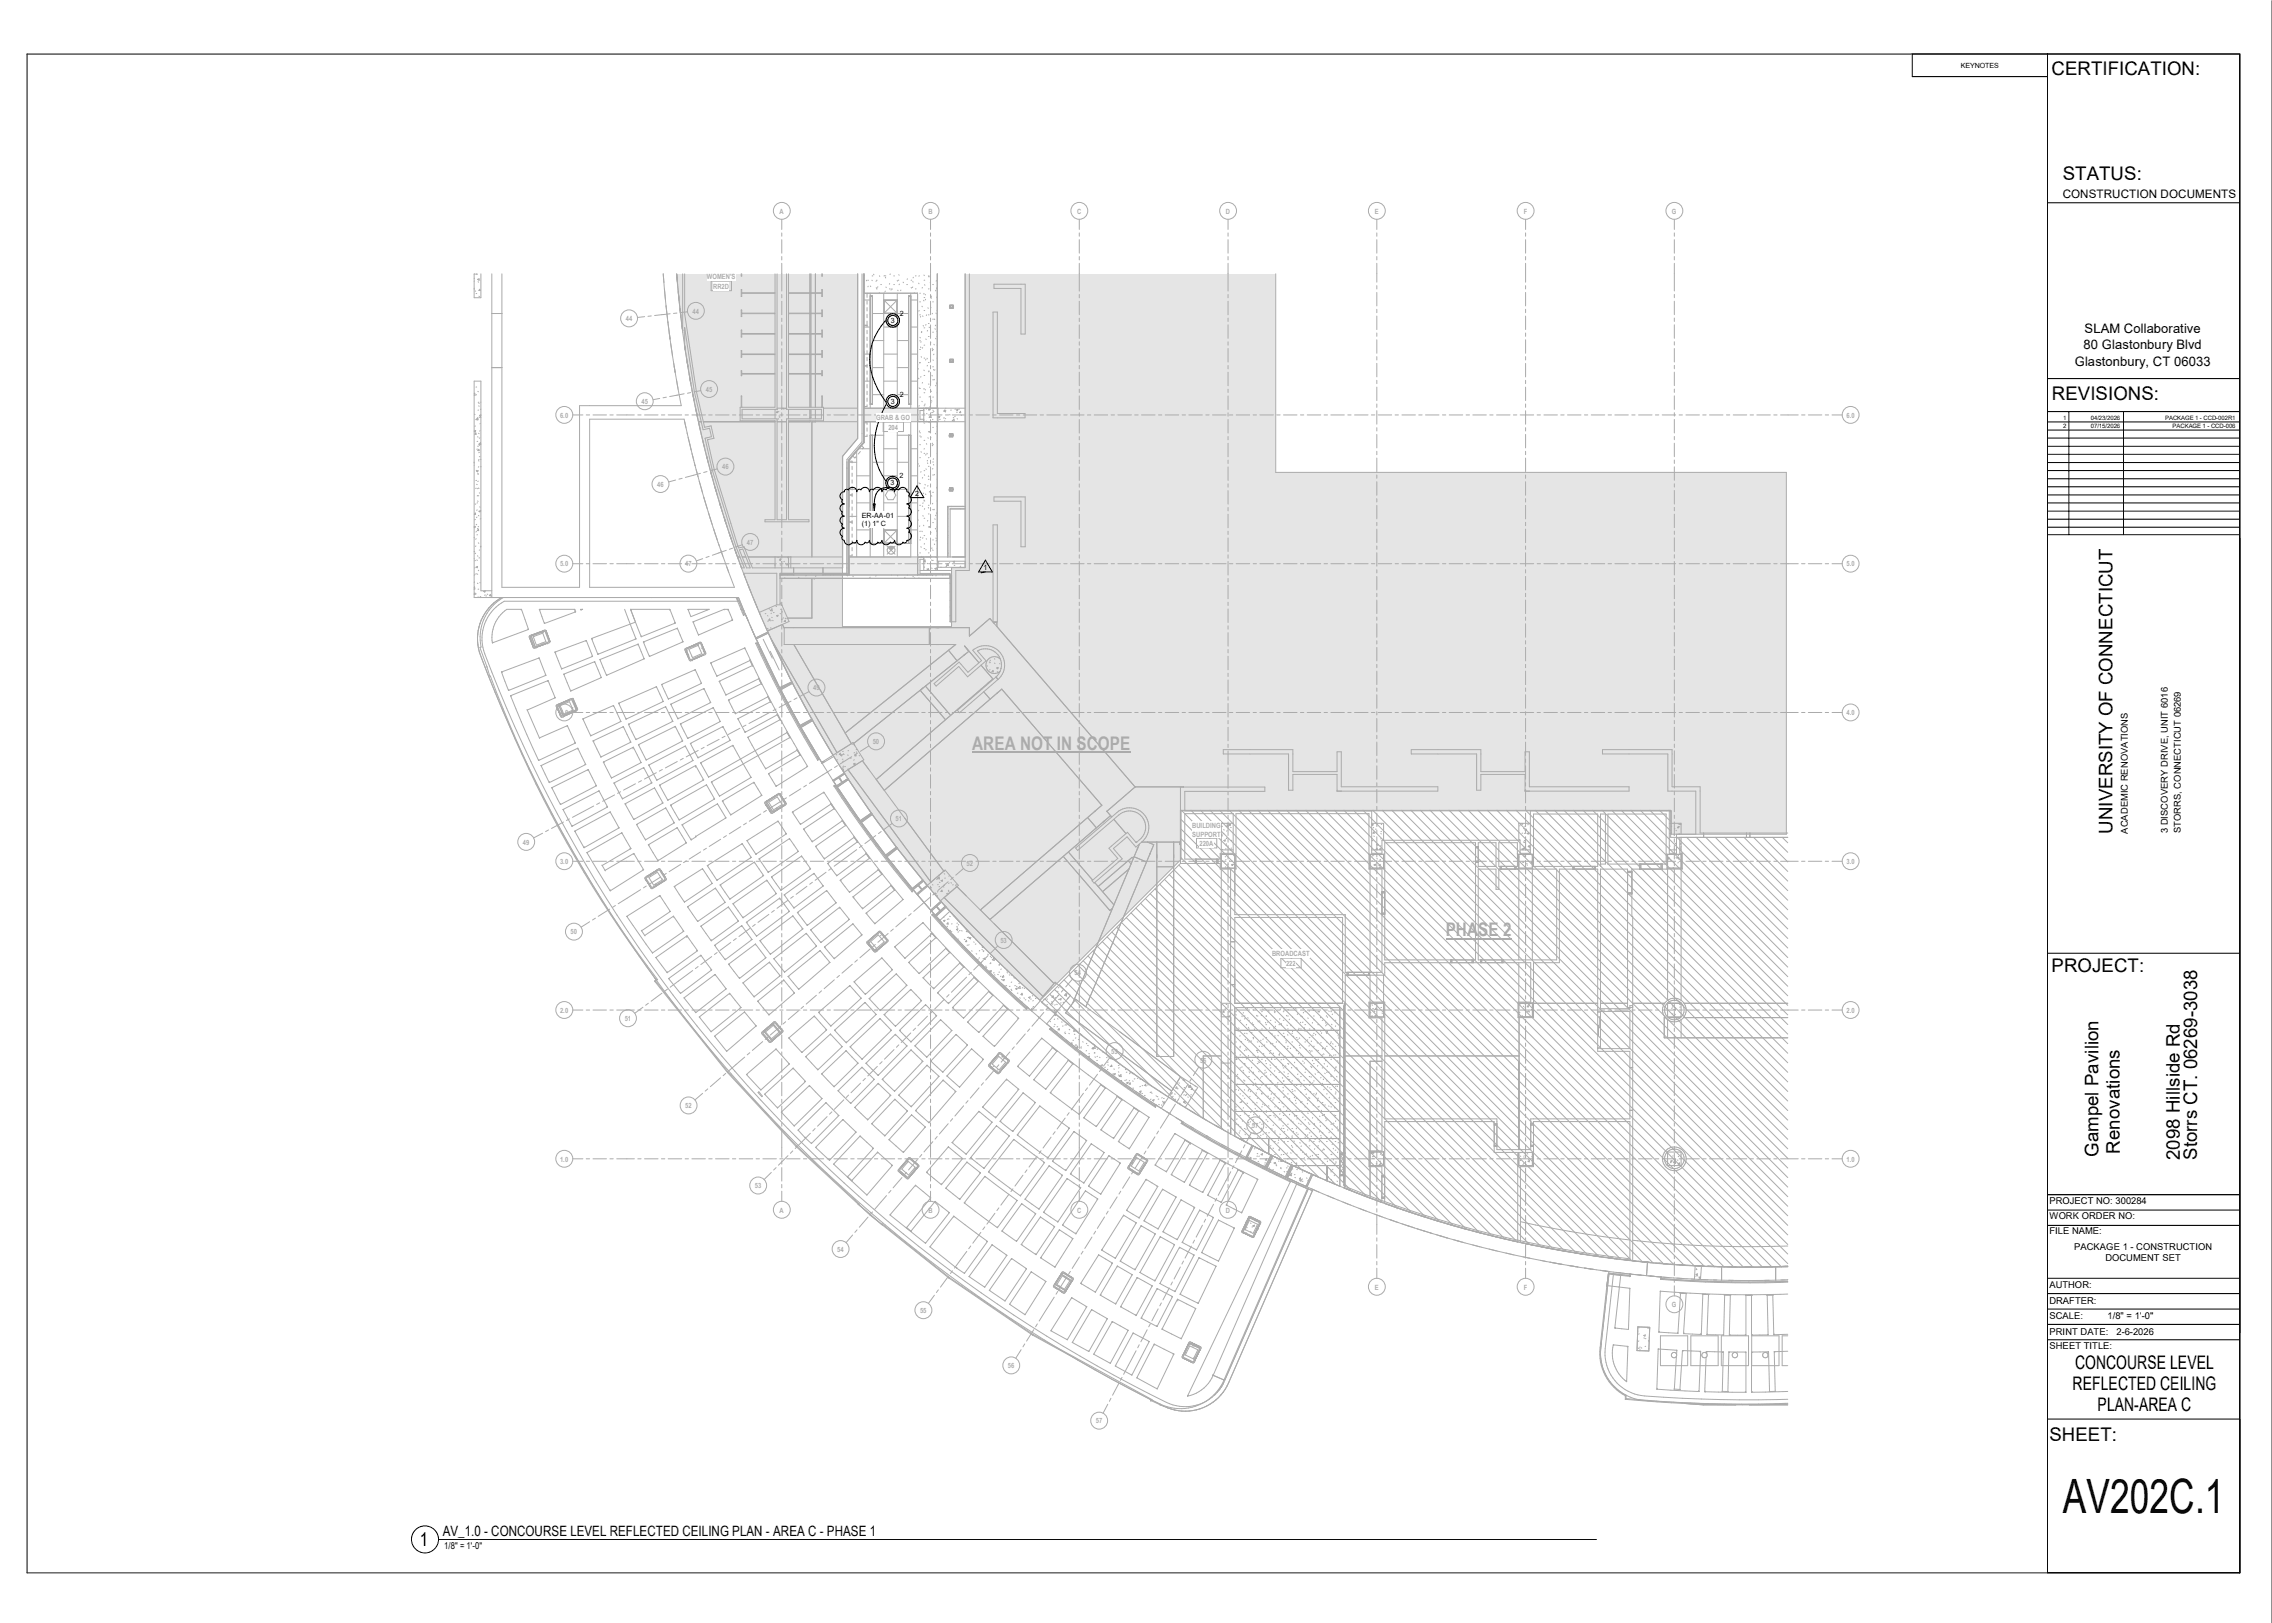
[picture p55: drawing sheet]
<svg xmlns="http://www.w3.org/2000/svg" width="1067mm" height="762mm" viewBox="0 0 1067 762" stroke-linecap="round" stroke-linejoin="round" font-family="sans-serif">
<defs><g id="words">
<text font-size="22.2" x="969" y="710">AV202C.1</text>
<g font-size="8.8">
<text x="963" y="35">CERTIFICATION:</text>
<text x="969" y="84">STATUS:</text>
<text x="963" y="188">REVISIONS:</text>
<text x="992" y="391" transform="rotate(-90 992 391)">UNIVERSITY OF CONNECTICUT</text>
<text x="963" y="456">PROJECT:</text>
<text x="985" y="543" transform="rotate(-90 985 543)">Gampel Pavilion</text>
<text x="995" y="542" transform="rotate(-90 995 542)">Renovations</text>
<text x="1024" y="545" transform="rotate(-90 1024 545)">2098 Hillside Rd</text>
<text x="1032" y="545" transform="rotate(-90 1032 545)">Storrs CT. 06269-3038</text>
<text x="974" y="643">CONCOURSE LEVEL</text>
<text x="973" y="653">REFLECTED CEILING</text>
<text x="985" y="662">PLAN-</text>
<text x="1004" y="662">AREA C</text>
<text x="962" y="677">SHEET:</text>
<text x="197" y="726">1</text>
</g>
<g font-size="8.8" fill="#ababab">
<text x="456" y="352">AREA NOT IN SCOPE</text>
<text x="679" y="440">PHASE 2</text>
</g>
<text font-size="6.7" x="208" y="721">AV_1.0 - CONCOURSE LEVEL REFLECTED CEILING PLAN - AREA C - PHASE 1</text>
<g font-size="6.1">
<text x="979" y="157">SLAM Collaborative</text>
<text x="978" y="164">80 Glastonbury Blvd</text>
<text x="974" y="172">Glastonbury, CT 06033</text>
</g>
<text font-size="5.5" x="969" y="93">CONSTRUCTION DOCUMENTS</text>
<g font-size="4.4">
<text x="999" y="391" transform="rotate(-90 999 391)">ACADEMIC RENOVATIONS</text>
<text x="1018" y="391" transform="rotate(-90 1018 391)">3 DISCOVERY DRIVE, UNIT 6016</text>
<text x="1024" y="391" transform="rotate(-90 1024 391)">STORRS, CONNECTICUT 06269</text>
<text x="962" y="565">PROJECT NO: 300284</text>
<text x="962" y="572">WORK ORDER NO:</text>
<text x="962" y="579">FILE NAME:</text>
<text x="974" y="587">PACKAGE 1 - CONSTRUCTION</text>
<text x="989" y="592">DOCUMENT SET</text>
<text x="962" y="605">AUTHOR:</text>
<text x="962" y="612">DRAFTER:</text>
<text x="962" y="619">SCALE:</text>
<text x="990" y="619">1/8&quot; = 1'-0&quot;</text>
<text x="962" y="627">PRINT DATE:</text>
<text x="994" y="627">2-6-2026</text>
<text x="962" y="633">SHEET TITLE:</text>
<text x="209" y="727">1/8&quot; = 1'-0&quot;</text>
</g>
<g font-size="3.4" fill="#ababab">
<text x="366" y="100">A</text>
<text x="436" y="100">B</text>
<text x="506" y="100">C</text>
<text x="576" y="100">D</text>
<text x="646" y="100">E</text>
<text x="715" y="100">F</text>
<text x="785" y="100">G</text>
<text x="332" y="131">WOMEN'S</text>
<text x="335" y="136">RR2D</text>
<text x="325" y="147">44</text>
<text x="294" y="151">44</text>
<text x="331" y="184">45</text>
<text x="301" y="190">45</text>
<text x="263" y="196">6.0</text>
<text x="411" y="197">GRAB &amp; GO</text>
<text x="867" y="196">6.0</text>
<text x="417" y="202">204</text>
<text x="339" y="220">46</text>
<text x="309" y="229">46</text>
<text x="351" y="256">47</text>
<text x="263" y="266">5.0</text>
<text x="322" y="266">47</text>
<text x="867" y="266">5.0</text>
<text x="382" y="324">49</text>
<text x="263" y="336">4.0</text>
<text x="867" y="336">4.0</text>
<text x="410" y="349">50</text>
<text x="421" y="386">51</text>
<text x="560" y="389">BUILDING</text>
<text x="560" y="393">SUPPORT</text>
<text x="246" y="397">49</text>
<text x="563" y="397">220A</text>
<text x="263" y="406">3.0</text>
<text x="454" y="406">52</text>
<text x="867" y="406">3.0</text>
<text x="268" y="439">50</text>
<text x="470" y="443">53</text>
<text x="597" y="449">BROADCAST</text>
<text x="604" y="454">222</text>
<text x="505" y="458">54</text>
<text x="263" y="475">2.0</text>
<text x="293" y="479">51</text>
<text x="867" y="475">2.0</text>
<text x="522" y="495">55</text>
<text x="563" y="499">56</text>
<text x="322" y="520">52</text>
<text x="588" y="530">57</text>
<text x="263" y="545">1.0</text>
<text x="867" y="545">1.0</text>
<text x="354" y="558">53</text>
<text x="366" y="569">A</text>
<text x="436" y="569">B</text>
<text x="506" y="569">C</text>
<text x="576" y="569">D</text>
<text x="393" y="588">54</text>
<text x="646" y="605">E</text>
<text x="715" y="605">F</text>
<text x="432" y="616">55</text>
<text x="785" y="614">G</text>
<text x="473" y="642">56</text>
<text x="515" y="668">57</text>
</g>
<g font-size="3.4">
<text x="422" y="148">2</text>
<text x="418" y="152">3</text>
<text x="418" y="190">3</text>
<text x="422" y="186">2</text>
<text x="418" y="228">3</text>
<text x="422" y="225">2</text>
<text x="430" y="233">2</text>
<text x="405" y="243">ER</text>
<text x="409" y="243">-</text>
<text x="410" y="243">AA</text>
<text x="415" y="243">-01</text>
<text x="405" y="247">(1) 1&quot; C</text>
<text x="462" y="268">1</text>
</g>
<text font-size="3.3" x="921" y="32">KEYNOTES</text>
<g font-size="2.8">
<text x="969" y="197">1</text>
<text x="982" y="197">04/23/2026</text>
<text x="1017" y="197">PACKAGE 1 - CCD-002R1</text>
<text x="969" y="201">2</text>
<text x="982" y="201">07/15/2026</text>
<text x="1020" y="201">PACKAGE 1 - CCD-006</text>
</g>
</g></defs>
<g fill="#ededed">
<path d="M399 261h32v9h-32z"/>
<path d="M406 192h25v6h-25z"/>
</g>
<g fill="#fff">
<path d="M399 198h32v63h-32z"/>
<path d="M406 138h25v54h-25z"/>
<path d="M431 129h9v63h-9z"/>
<path d="M431 198h9v63h-9z"/>
<path d="M445 238v23z"/>
<path d="M405 129l1 79z"/>
<path d="M398 208h7v8h-7z"/>
<path d="M398 216h1v54h-1z"/>
<path d="M446 270v22z"/>
<path d="M446 239h7z"/>
<path d="M445 238h8z"/>
<path d="M431 198h3z"/>
<path d="M431 192v6z"/>
<path d="M431 192h3z"/>
<path d="M431 261v9z"/>
<path d="M431 261l3 1z"/>
<path d="M406 129h25v9h-25z"/>
<path d="M396 270h2z"/>
<path d="M396 270h50v2h-50z"/>
<path d="M431 270h15z"/>
</g>
<path d="M318 129h521v341h-521z" fill="#e5e5e5"/>
<path d="M410 237h1v3h-1z" fill="#000"/>
<g fill="none" stroke="#ababab" stroke-width=".47">
<path d="M367 103v5M367 109v2M367 113v6M437 103v5M437 109v2M437 113v6M507 103v5M507 109v2M507 113v6M577 103v5M577 109v2M577 113v6"/>
<path d="M646 103v5M646 109v2M646 113v6M716 103v5M716 109v2M716 113v6M786 103v5M786 109v2M786 113v6M223 135h.1M223 129v11h3v-11M223 132h.1"/>
<path d="M223 131h.1M223 129h.1M223 137h.1M224 129h.1M224 138h.1M224 131h1zM224 132l1 1M225 139h.1M225 131v1M225 136h.1M231 129v152M236 129v147h36v-86h48l-2-7"/>
<path d="M312 133l-1-4 2 15M312 136v5M318 129l2 20M318 134v-5l1 12M321 129v26l-1-8M321 129v18l6 37 4 17 3-1 1 6h-3l3 14 12 37h2l4 10h43M334 132h9v4h-9zM348 129v1v-1M364 129v8h-16v-1v3v-1h16v9h-16v-1v3v-2h16v10h-16v-2v3v-1h16v9h-16v-1v3v-2h16v9h-16v-1v2h16v15h-16v-5v12h16v46h-5v1h21v-1h-10v-46h17l-1-12v5h-16v-15h16v-2v1h-16v-9h16v2v-3v1h-16v-9h16v1v-3v2h-16v-10h16v2v-3v1h-16v-9h16v1v-3v1h-16v-8M365 129v63h-17v5h17v47h4v-47h17v-5h-17v-63M367 120v2M367 124v13"/>
<path d="M367 138v2M380 129v8M380 138v9M381 129v8M381 138v9M383 129v8M383 138v9M386 129v1v-1M403 129v77l-7 8v80h51v-27h6v-138M405 129v78l-7 9v54M405 134h.1M405 132h1"/>
<path d="M405 136h1M405 139h1M405 129v79l-7 8v54M406 139h-1M406 129v79l-1 1M406 136h.1M406 138h25v132M406 129h.1M406 129v79M407 132h.1M407 138v2M407 132h1"/>
<path d="M408 134v1M409 138v54M409 139h1v51h-1M409 134v1M409 139v51h1M409 132h1M409 130h1M410 129h.1M411 135h1M411 132h.1M412 132h.1M412 136h.1"/>
<path d="M412 135h.1M413 129v1M413 137v1M414 134h.1M415 138v54M415 138h.1M415 129v1M416 130h.1M416 130v1M416 137h.1M416 135h.1M418 136h.1"/>
<path d="M418 133h.1M418 129h.1M419 136h-1M419 136h.1M420 130h.1M420 134h.1M421 132h.1M421 138v11M422 136v1M422 132h.1M422 129h.1M422 133v1"/>
<path d="M423 136h.1M424 132v1M426 134h.1M426 131h.1M427 139v51h1M428 138v54M428 139h-1v51h1M428 132h.1M428 135h.1M429 135h-1M429 132h.1M429 130h.1"/>
<path d="M429 137v1M430 130h.1M430 136h.1M431 133h1M432 129l-1 1M432 138h.1M433 135h.1M434 129h.1M434 132h.1M434 140h.1M434 138h.1M434 134h.1"/>
<path d="M434 138h1M436 130h.1M436 136h.1M437 130h.1M437 132v1M437 120v2M437 124v13M437 138v2M437 139h.1M437 140h.1M438 134h.1M439 136v1"/>
<path d="M440 135h.1M440 132h.1M440 140h.1M440 136h.1M440 139h.1M440 129v139M455 129v139h-6v24h-3v-23h-14v-6h2M467 133h14v24h-2v-22h-12zM507 120v2M507 124v13M507 138v2M577 120v2"/>
<path d="M577 124v13M577 138v2M599 129v93h240v170h-54v-11h-230v22l-67 67-23-22-19-20-5 4M646 120v2M646 124v9M646 134v2M646 137v7M716 120v2M716 124v9M716 134v2M716 137v7M786 120v2"/>
<path d="M786 124v13M786 138v2M231 147h5M303 149h-4M306 148l-2 1M313 144l1 7M313 144v6M314 151h.1M314 151l1 8M314 156l1 3M315 159h.1M315 159l2 16"/>
<path d="M315 147l-8 1M318 147h-2M319 145l4 27M319 145v1M320 153l1 2-1-2M323 146l-4 1M367 141v7M367 149v2M367 153v6M380 147v10M380 157v9M381 147v10"/>
<path d="M381 157v9M383 147v10M383 157v9M405 150h1M405 154h1M405 158h1M405 143h1M405 147h1M405 144h1M406 153l-1 1M406 143h.1M406 145h-1"/>
<path d="M406 154h3M406 141h3M406 153h1M407 141v2M407 144v2M407 148v1M407 151v3M407 155v2M407 158v2M409 160h.1M409 147h.1M410 160h5"/>
<path d="M410 147h17M415 154h6M415 141h6M415 141l6 6M415 141v6M418 148h-1l-1 2 1 3h1M421 141v6h-6M421 141l-6 6M421 141h.1M421 152v35M421 160h6M428 154h3"/>
<path d="M428 141h3M432 146h-1M432 142h.1M432 148h.1M432 158v1M432 149h.1M433 156h.1M433 144h.1M433 148v1M433 153h1M434 141h.1M434 146h.1"/>
<path d="M434 154h.1M435 141h-1M435 159h.1M435 152v1M435 148h.1M436 155h-1M436 144v1M436 148h.1M436 152h.1M436 158h.1M436 154h.1M437 141v7"/>
<path d="M437 149v2M437 153v6M437 144v1M438 147h.1M438 142h.1M438 150h.1M438 156h.1M439 150h.1M439 154v1M439 159h.1M439 153h.1M439 147h1"/>
<path d="M440 146h.1M440 158h.1M440 155v1M446 144h.1M446 143h2v2h-2zM446 143h1v2h-1zM446 144h1M446 144v1M446 143v1M447 143v1M447 144h-1M447 144h.1"/>
<path d="M447 144v1M448 144h.1M466 147h2v47h13v2h-15zM507 141v7M507 149v2M507 153v6M577 141v7M577 149v2M577 153v6M646 145v2M646 148v7M646 156v2"/>
<path d="M646 160v6M716 145v2M716 148v7M716 156v2M716 160v6M786 141v7M786 149v2M786 152v7M231 173h5M316 167h.1M317 172v3M317 174v1"/>
<path d="M317 175h.1M317 175l1 8M321 162v-8l5 30 4 18 3-1 1 4-3 1 3 15 12 36 3 10h-1M322 164l-1-2 2 10M323 170l1 10M324 178l8 37M324 178v2M367 160v2M367 164v6M367 172v1M367 175v6M380 166v9"/>
<path d="M380 176v15M381 166v9M381 176v15M383 166v9M383 176v15M405 172h1M405 176h1M405 161h1M405 165h1M405 169h1M405 174l1 1M406 169h.1"/>
<path d="M406 176h-1M406 167l-1 1M406 179h3M406 166h3M406 172h1M407 161v2M407 165v1M407 168v1M407 171v2M407 174v2M407 177v2M409 173h.1"/>
<path d="M410 173h5M415 179h6M415 166h6M421 173h6M428 179h3M428 166h3M431 171h.1M431 173h.1M431 178h.1M432 160h.1M432 164h.1M432 170v1"/>
<path d="M432 163h.1M432 177h.1M433 167v1M433 160l-1 1M433 180h.1M433 163h.1M434 174h.1M434 162h.1M434 168h.1M434 176h.1M435 169h.1M435 168h.1"/>
<path d="M435 172h.1M436 170h.1M436 174v1M437 179h.1M437 160v2M437 164v6M437 172v1M437 175v6M437 161h.1M438 176v1M438 164v1M438 163v1"/>
<path d="M438 164h.1M438 172h.1M438 178h.1M438 169h.1M438 173v1M439 162h.1M439 166l-1 1M439 178h.1M439 174h.1M440 180h.1M440 162h.1M440 168h.1"/>
<path d="M446 169h.1M446 170h.1M446 169h2v1h-2zM446 169h1v1h-1zM446 169v1M446 169h1M446 170h1M447 169h-1v1M447 169v1M447 169h.1M447 170h.1M447 170h-1"/>
<path d="M448 169h.1M448 170h.1M507 160v2M507 164v6M507 172v1M507 175v6M577 160v2M577 164v6M577 172v1M577 175v6M646 167v2M646 171v6"/>
<path d="M646 179v1M716 167v2M716 171v6M716 179v1M786 160v2M786 164v6M786 172v1M786 175v6M223 185v1M223 194v1M224 185h.1M224 182h-1"/>
<path d="M224 196v1h-1zM224 197h1M224 184h1M225 193h-1M225 189h.1M225 191h.1M225 196h.1M225 195h1zM226 199h-1M226 195l-1 1M226 189h.1M226 192h.1"/>
<path d="M226 196h.1M269 195h5M275 195h2M278 195h7M286 195h2M290 195h8M299 195h2M303 195h6M310 187l-3 1M311 195h1M313 186l-2 1M314 195h6"/>
<path d="M318 183h.1M321 185l-7 1M321 198l1 3M322 195h1M324 180a505 505 0 0 0 37 117M324 184l-1 1M325 195h6M325 183l1 4M325 186l1 2M326 191l1 4M327 194v2M328 198h1"/>
<path d="M328 199l1 4M329 183l-3 1M330 198h34M333 195h1M336 195h6M344 195h1M347 195h6M355 195h2M358 195h7M364 192v5M365 192h4M365 198h4"/>
<path d="M365 193v1h-1zM365 192h.1M366 197h-1M366 193h-1M366 195h.1M366 195h2M366 196h.1M366 198h1M367 192h.1M367 183v1M367 186v6M367 194v1"/>
<path d="M367 197v6M368 192h.1M369 192h.1M369 195h7M370 192v5M370 198h33M377 195h2M380 192v5M380 198h.1M380 195h7M381 192v4h-1M381 198v63"/>
<path d="M383 192v5M383 198h.1M387 192h16M388 195h2M392 195h6M399 195h2M403 195h6M405 180h1M405 199h2M405 183h1M405 187h1M405 192h48"/>
<path d="M405 195h1M405 181h1M406 191h.1M406 198h-1M406 198h47M407 190v1h-1M407 181v1M407 184v1M407 187v1M409 185h.1M409 198v63M410 185h5"/>
<path d="M411 195h1M414 195h6M415 198v63M421 190v2M421 198v28M421 185h6M422 195h1M425 195h6M428 198v63M431 185h.1M431 195h.1M431 188h.1"/>
<path d="M431 193h.1M432 182h.1M432 190l-1 1M432 186h.1M432 198h.1M433 195h1M433 188v1M434 193h-2v4h2M434 198h.1M434 192v6M434 192h-3v6h3M434 184h.1"/>
<path d="M434 190h.1M434 199h.1M434 194h.1M434 182v1M434 183h1M435 192h.1M435 194h.1M435 198h.1M436 180h.1M436 195h6M436 198h.1M436 192h1h-1z"/>
<path d="M436 186h.1M437 191h.1M437 182h.1M437 183v1M437 186v6M437 194v1M437 197v6M437 195v1h-1zM437 184h.1M437 189h.1M437 188h1M438 194h-1"/>
<path d="M438 186h.1M438 193h.1M438 197h.1M438 193v1M438 193h1M439 181h.1M440 184h.1M440 190h.1M440 194l1 1M440 192v6M441 196v-1v1zM441 197h.1"/>
<path d="M443 193h1M443 193l1-1v1M443 196h.1M443 193h.1M443 198h1M444 193h.1M444 195h2M444 197h.1M444 192h.1M446 195h.1M447 193h-1M447 195h6"/>
<path d="M447 198l1-1v1zM448 196h.1M449 195l-1 1M449 192h-1M449 192h1v1zM449 194h.1M449 197h1M451 192h-1M451 193v1zM451 195h1M455 195h2M458 195h7"/>
<path d="M466 195h2M469 195h7M477 195h2M480 195h7M488 195h2M492 195h6M499 195h2M503 195h6M507 183v1M507 186v6M507 194v1M507 197v6"/>
<path d="M511 195h1M514 195h6M522 195h1M525 195h6M533 195h1M536 195h6M544 195h2M547 195h6M555 195h2M558 195h7M566 195h2M569 195h7"/>
<path d="M577 183v1M577 186v6M577 194v1M577 197v6M577 195h2M580 195h7M588 195h2M592 195h6M599 195h2M603 195h6M611 195h1M614 195h6"/>
<path d="M622 195h1M625 195h6M633 195h1M636 195h6M644 195h2M646 182v6M646 190v1M646 193v6M647 195h6M655 195h2M658 195h7M666 195h2"/>
<path d="M669 195h7M677 195h2M680 195h7M688 195h2M692 195h6M700 195h1M703 195h6M711 195h1M714 195h6M716 182v6M716 190v1M716 193v6"/>
<path d="M722 195h1M725 195h6M733 195h1M736 195h6M744 195h2M747 195h6M755 195h2M758 195h7M766 195h2M769 195h7M777 195h2M780 195h7"/>
<path d="M786 183v1M786 186v6M786 194v1M786 197v6M788 195h2M792 195h6M800 195h1M803 195h6M811 195h1M814 195h6M822 195h1M825 195h6"/>
<path d="M833 195h1M836 195h8M846 195h2M849 195h6M857 195h2M860 195h5M223 217h.1M223 218h.1M223 202v1zM223 200h.1M223 203l1 1h-1zM224 211h.1"/>
<path d="M224 205h.1M224 209l1 1M224 207h.1M225 216h.1M225 203v1M225 219h.1M225 211v1h-1zM225 212v1M225 209h.1M225 206h.1M225 214h.1M225 202h.1"/>
<path d="M226 208v1h-1zM226 216h.1M226 219h.1M323 203v1M323 206l1 5M325 213v1M326 217v2M326 219h.1M326 219l2 7M326 219l-5-22h-44v79h68l-10-29-7-21M330 206l1 4M332 215h.1"/>
<path d="M333 218l-1-4 2 9v-1M367 205v2M367 208v6M367 216v2M367 219v7M398 220h1M399 216v54M399 217h3M399 217h1M399 215h.1M400 214h.1M400 219v2"/>
<path d="M400 214l1 1 1-1M402 212v49M403 211h6M404 210h.1M404 212l-1 1M404 209l2 1-1 1M405 203h1M405 206h1M405 203h.1M406 204h.1M406 208l-7 8M406 208l-1 1"/>
<path d="M407 204v1h-1M407 201v1M409 204h.1M409 204h6M409 204v51h1M410 217h5M410 204v51M415 211h6M421 217h6M421 204h7M427 204v51M427 204v51h1"/>
<path d="M428 211h3M431 218h.1M432 219h.1M432 205h.1M432 209h.1M432 215h.1M432 202v1M432 203h.1M432 212h1M433 205h-1M434 207h.1M434 213h.1"/>
<path d="M434 211h.1M435 213v1M435 208v1M435 213h.1M435 217l1 1M436 216h-1M436 205v1M436 203h.1M436 215h.1M436 219h.1M436 203h1M437 205v2"/>
<path d="M437 208v6M437 216v2M437 219v7M437 205v1M438 209h.1M438 208h.1M438 217h.1M438 201h.1M438 220h.1M438 218h.1M438 215v1M439 203v1"/>
<path d="M440 203h.1M440 207h.1M440 213h.1M440 200h.1M446 204h.1M446 205h.1M446 204h1v1h-1zM446 204v1M446 205h1M446 204h1v1M447 204h.1M447 204h-1"/>
<path d="M447 205h.1M448 204h.1M448 205h.1M507 205v2M507 208v6M507 216v2M507 219v7M577 205v2M577 208v6M577 216v2M577 219v7M646 201v1"/>
<path d="M646 204v6M646 212v1M646 215v6M716 201v1M716 204v6M716 212v1M716 215v6M786 205v1M786 208v6M786 216v2M786 219v7M223 237h.1"/>
<path d="M224 221h.1M224 229h-1M224 221v1zM224 226h-1M224 227v1M224 239v1M224 236h.1M224 235h.1M224 222v1M224 233h.1M224 229h.1M225 226h-1"/>
<path d="M225 229h.1M225 223h-1M225 233h-1M225 231v1M225 238h.1M226 240h.1M317 225l-3 1M320 225h-1M327 222l1 2M328 226l2 5M329 222l-7 2M330 233l1 1"/>
<path d="M331 236l1 3M332 221l-2 1M334 221l2 9M334 221l1 4M336 228v3M336 230h.1M336 230v-1l2 8M337 220l-3 1M338 236v2M338 236l3 9M367 227v2M367 230v7"/>
<path d="M367 238v2M398 225h1M398 231h1M398 222h1M398 233h1M398 236h1M398 237v1M398 231l1 1M399 234h.1M399 230h3M399 232h1M400 222v2"/>
<path d="M400 225v2M400 228v2M400 232v1M400 235v1M400 238v2M402 236h7M402 223h7M410 230h5M415 236h6M415 223h6M417 230h2l2 2-2 3h-2l-1-3zM421 228v33"/>
<path d="M421 230h6M428 236h3M428 223h3M431 232h.1M431 240h.1M432 227h.1M432 231h.1M432 237h.1M432 221v1M433 238h.1M433 224h.1M433 236h.1"/>
<path d="M434 232h.1M434 235h.1M434 221h.1M434 229h.1M434 223h.1M434 239h.1M434 227v1M435 232h.1M435 220h.1M436 228h.1M436 238v1M436 225h.1"/>
<path d="M436 237h.1M436 223v1M436 231h.1M437 224h.1M437 227v2M437 230v7M437 238v2M437 233h1M438 223h.1M438 231h.1M438 239h.1M438 236v1"/>
<path d="M439 239h.1M439 223h.1M440 229h.1M440 225h.1M440 235h.1M445 238h.1M445 238v23M446 230h.1M446 229h1v2h-1zM446 229h1v1h-1zM446 230h1M446 229v1"/>
<path d="M446 229h1M446 239h7M446 229h.1M446 229h1v1M447 238h.1M447 230h.1M447 229h.1M448 230h.1M451 239h.1M452 238h.1M453 239h-7v22M453 238h-8v23"/>
<path d="M467 233h14v24h-2v-22h-12zM507 227v2M507 230v7M507 238v2M577 227v2M577 230v7M577 238v2M646 223v2M646 226v7M646 234v2M646 237v7M716 223v2"/>
<path d="M716 226v7M716 234v2M716 237v7M786 227v2M786 230v7M786 238v2M223 247v1M223 252v1M223 259h.1M223 248h.1M223 241v1v-1zM223 244h.1"/>
<path d="M223 260h.1M223 256v1M224 253h-1M224 250h-1M224 246h.1M224 243h.1M224 248h.1M224 251h.1M224 247h1M225 255h.1M225 248v1h-1zM225 242h.1"/>
<path d="M225 240h1h-1zM225 258h.1M226 244h-1M226 256v1M333 241l1 5M335 248l2 6M337 255l1 1M338 258l1 3M340 243l1 3M340 244l1 1M341 245l7 22M341 245l-1-1 2 4"/>
<path d="M341 258l-7 3M342 250l2 5M343 251v2M344 257l-2 1M345 257l1 3M347 258h2l3 9h-1zM348 256l-3 1M367 241v7M367 249v2M367 253v6M398 242h4M398 247h1"/>
<path d="M398 253h1M398 259h1M398 244h1M398 256h1M398 254h1M398 257h.1M398 249h.1M399 247h-1M399 255h3M399 245h1M400 241v2M400 244v2"/>
<path d="M400 248v1M400 251v1M400 254v1M400 257v2M402 249h7M409 255h19M410 242h5M415 249h.1M415 249h6M415 249l6 6M415 249v6M415 255h6"/>
<path d="M417 256l3 4M417 257h3M417 257h2M418 258h1M418 257h1M420 256l-3 4M421 249v6M421 249l-6 6M421 242h6M428 249h3M431 244h.1M432 249h.1"/>
<path d="M432 253h.1M432 260h.1M432 247h.1M432 252h.1M432 257h1M433 249v1M433 242h.1M433 252v1M434 247h.1M434 243h.1M434 251h.1M434 258h.1"/>
<path d="M434 255h.1M435 258h.1M435 253h.1M436 244l-1 1M436 241h.1M436 260h.1M436 247l1 1M436 247h.1M437 241v7M437 249v2M437 253v6M437 250h.1"/>
<path d="M438 257l-1 1M438 245h.1M438 253h.1M438 258h.1M439 255v1M439 244h.1M439 248h.1M439 253h1M439 242h.1M440 241h.1M440 254h.1M440 249h.1"/>
<path d="M440 247h.1M440 251h.1M440 258h.1M445 255h.1M445 241h.1M445 247h.1M445 249h.1M445 252h.1M445 259h.1M445 260h.1M445 251v1M445 243h.1"/>
<path d="M466 246h2v46h-2zM507 241v7M507 249v2M507 253v6M577 241v7M577 249v2M577 253v6M646 245v2M646 248v7M646 256v2M646 260v6M716 245v2"/>
<path d="M716 248v7M716 256v2M716 260v6M786 241v7M786 249v2M786 253v6M223 279v-1v1M223 276h.1M223 262h.1M223 277h.1M223 273h.1M223 270h.1"/>
<path d="M223 266v1M223 263h.1M223 279h1M224 266v1zM224 269h-1M224 263h.1M224 269v1M224 261h.1M224 274h.1M225 268h.1M225 277h-1M225 262h.1"/>
<path d="M225 274h1M227 278l1-1v1zM228 279h.1M228 280h.1M229 279h.1M230 279v1zM230 280h1M231 277h-5v-98h-3v102h124M269 265h5M275 265h2M278 265h7M286 265h2"/>
<path d="M290 265h8M299 265h2M303 265h6M311 265h1M314 265h6M322 265h1M325 265h6M330 262l-3 1M333 265h1M333 261l-2 1M336 265h6M341 266l1 2"/>
<path d="M344 265h1M346 261h1M347 265h6M348 266v1M348 261h2M349 269l3 7M349 269h16v15M349 269l1 2M351 261h45M351 275h.1M355 265h2M358 265h7"/>
<path d="M364 265h.1M364 261v6M366 262h-1M366 263h1h-1zM366 265h2M366 270h7M366 270h81M366 272h80M366 262h1M367 265h-1M367 260v2M367 272v1"/>
<path d="M367 275v6M367 264v6M368 264h.1M369 271l-1 1M369 264v1M369 265h.1M369 265h7M370 270h.1M370 262v5M370 265h.1M371 261v6M373 267v3"/>
<path d="M375 271h.1M377 265h2M379 270h-1M380 265h7M381 269h.1M381 272v18h-11M382 272h.1M383 270v1M386 267v3M388 270h-1M388 265h2M390 270h.1"/>
<path d="M391 270h.1M392 265h6M395 270h.1M398 269h-32v15h-1M398 270h.1M398 265h1M398 267h1M399 270h-13M399 261h54M399 265h2M400 260v1h-1M400 270l1 1"/>
<path d="M403 265h6M409 271h-1M411 265h1M411 270v1M414 265h6M419 270h.1M421 270h1M422 265h1M425 265h6M425 271h.1M426 270h.1M429 271h.1"/>
<path d="M430 271l-1 1M431 270h15M431 262h3M431 268h.1M431 263h.1M431 262h.1M431 262v8M431 260v1M431 271l1 1M432 268h15M433 261h.1M433 265h1"/>
<path d="M433 270h1M434 263v1M434 261v7M434 266h.1M434 268h.1M434 264h.1M435 270h.1M436 267h-1M436 264l-1 1M436 267v1h-1zM436 265h6M437 260v2"/>
<path d="M437 264v6M437 272v1M437 275v6M437 263h1M437 267h1M438 270h.1M438 263h.1M439 267h1h-1zM439 261l1 1M440 270h-1M440 265h.1M440 266h13"/>
<path d="M440 263h13M440 263v3M441 264h.1M442 266h.1M443 270h.1M444 265h2M444 270h.1M444 266h.1M445 261h.1M445 265v1l-1-1zM446 264h.1M446 271v1"/>
<path d="M446 271h.1M446 274h.1M446 278h.1M446 270v22M447 265h6M448 263v1v-1M448 265h.1M451 266h.1M455 265h2M458 265h7M466 265h2M469 265h7"/>
<path d="M477 265h2M480 265h7M488 265h2M492 265h6M499 265h2M503 265h6M507 260v2M507 264v6M507 272v1M507 275v6M511 265h1M514 265h6"/>
<path d="M522 265h1M525 265h6M533 265h1M536 265h6M544 265h2M547 265h6M555 265h2M558 265h7M566 265h2M569 265h7M577 260v2M577 264v6"/>
<path d="M577 272v1M577 275v6M577 265h2M580 265h7M588 265h2M592 265h6M599 265h2M603 265h6M611 265h1M614 265h6M622 265h1M625 265h6"/>
<path d="M633 265h1M636 265h6M644 265h2M646 267v2M646 271v6M646 279v1M647 265h6M655 265h2M658 265h7M666 265h2M669 265h7M677 265h2"/>
<path d="M680 265h7M688 265h2M692 265h6M700 265h1M703 265h6M711 265h1M714 265h6M716 267v2M716 271v6M716 279v1M722 265h1M725 265h6"/>
<path d="M733 265h1M736 265h6M744 265h2M747 265h6M755 265h2M758 265h7M766 265h2M769 265h7M777 265h2M780 265h7M786 260v2M786 264v6"/>
<path d="M786 272v1M786 275v6M788 265h2M792 265h6M800 265h1M803 265h6M811 265h1M814 265h6M822 265h1M825 265h6M833 265h1M836 265h8"/>
<path d="M846 265h2M849 265h6M857 265h2M860 265h5M225 280h-1M225 280h1M231 280h.1M236 281a22 22 0 0 0-10 27l10 25M236 281a23 23 0 0 0-10 23l3 9M245 286h.1M245 286h-7a16 16 0 0 0-7 16M245 286l3 10"/>
<path d="M248 295h.1M248 295v1M248 296l-17 6M249 300h.1M249 300l1 3M249 299h.1M249 299l2 5M250 298l-1 1v1M250 298h.1M250 299l5-2 1 4-4 2zM251 298h-1M251 298h.1"/>
<path d="M251 299h.1M252 297l-1 1M252 297h.1M253 297h-1M253 297h.1M253 286h17M253 286h1M253 286l3 7M253 286h.1M254 297h-1M254 297h.1M254 286h.1"/>
<path d="M254 296v1M254 296h.1M255 296h-1M255 296h.1M255 297h-1M255 296l-5 2M256 293h.1M256 292v1M256 292h.1M256 296l-7 3M256 296h.1M256 296l2 5"/>
<path d="M256 296v1M256 296h-1M256 297h.1M256 297l2 3M256 297h1M257 297h.1M257 297v1M257 298h.1M257 298v1M257 299h.1M257 299l1 1M258 300h.1"/>
<path d="M270 286h.1M270 286v1M270 287h.1M270 287l-14 6M273 286h.1M274 286h-1M278 300l3 7M278 300h.1M293 286l6 14M296 286l2 6-20 8M296 286h.1M296 286h19"/>
<path d="M296 286l5 13M298 300h.1M298 300h1M299 300h.1M299 300l-18 7M301 299h.1M314 286h.1M315 286l2 7M315 286h-1M317 292h.1M317 292v1M317 293l-16 6"/>
<path d="M318 295h.1M318 295l3 6M318 295l-16 6M323 286l1 4 9-4M323 286h.1M323 286h10M325 292l3 6M325 292h1M326 292h.1M328 298h.1M333 286h-1M340 286h2"/>
<path d="M340 286l-15 6M340 286h.1M342 286h.1M342 286l2 5M344 291h.1M344 291l-16 7M346 281l2 5M347 282l-1-1 1 1M347 281l2 6M348 286h.1M348 286l1 3M349 289h.1"/>
<path d="M349 287l6 13M350 288l-3-6h-110a20 20 0 0 0-9 25 645 645 0 0 0 323 353 20 20 0 0 0 19-5M350 288l1 3-1-2M350 288v1M350 288h-1M350 289h-1M352 293h.1M352 293l3 6M354 281l9 22 11 22M354 282l2 3M355 300l11 23M357 288h.1"/>
<path d="M360 288h-1M360 295h1M360 289h1M361 297l-6 3M361 297l11 24M361 296h.1M361 292h-1M361 286h.1M361 291h1h-1zM362 295h.1M362 291v1M362 288h.1"/>
<path d="M362 290h1M362 286l1 1h-1zM363 291h.1M363 288h.1M364 285h1M365 289h.1M365 284l-8 4M366 288h1M366 283h1l4 9-11 4 7-3 1 2M366 286h1M367 284h.1M367 283v1"/>
<path d="M367 286v6M367 294v1M367 297v6M367 291h.1M367 287h.1M368 290h.1M368 295h.1M369 290h.1M369 291v1h-1zM370 290h-1M436 295v8M437 283v1"/>
<path d="M437 286v6M437 294v1M437 297v6M446 282h.1M446 285h.1M446 289h.1M465 290l-10 9v-4h-87v8h81M465 290l68 79M465 290l2 3v-1h1v2M507 283v1M507 286v6M507 294v1"/>
<path d="M507 297v6M577 283v1M577 286v6M577 294v1M577 297v6M646 282v6M646 290v1M646 293v6M716 282v6M716 290v1M716 293v6M786 283v1"/>
<path d="M786 286v6M786 294v1M786 297v6M229 313h.1M229 313a568 568 0 0 0 24 57M231 301v1M231 301h.1M235 316l4 8M235 316h1M236 316h.1M249 300v1M249 301h.1"/>
<path d="M249 302h.1M249 301v1M249 302h1M250 302h.1M250 303h.1M250 302v1M250 303l1 1h1M251 304h.1M252 304h.1M253 304h.1M253 304h-1M253 303h.1"/>
<path d="M253 309h.1M253 309l-18 7M253 309l3 8M253 303v1M254 303h.1M254 303h-1M254 302h1M255 303h.1M255 303h-1M256 302l-1 1M256 302h.1M256 317h.1"/>
<path d="M256 317l-17 7M257 302h.1M257 302h-1M257 302l-5 2M257 320h.1M257 320l-17 7M257 320l4 8M258 301h.1M258 301l-7 3M258 300v1M258 301l-1 1M261 306l3 8"/>
<path d="M261 306h.1M264 314h.1M265 317h.1M265 317l3 7M275 301h.1M275 301l-14 5M275 301l3 7M278 308h.1M278 308l-14 6M279 311h.1M279 311l-14 6M279 311l3 7"/>
<path d="M281 307h.1M282 310h.1M282 310l3 7M282 318h.1M282 318l-14 6M285 317h.1M300 303h.1M300 302l-1 1M300 302l-18 8M300 302h.1M300 302l2 7M302 301h.1"/>
<path d="M302 301l3 7M302 309h.1M302 309l-17 8M305 308h.1M321 301h.1M321 301l-16 7M322 306h.1M322 306l2 3M322 305l1 3M322 305h.1M322 305l2 5M322 307h.1"/>
<path d="M322 306v1M322 305v1M322 307l1 1M323 304l-1 1v1M323 308h.1M323 304h.1M323 308v1M323 309h.1M323 309h1M323 305l5-2 2 4-5 2zM324 309h.1M324 309v1h1"/>
<path d="M324 304h-1M324 304h.1M324 303v1M324 303h.1M324 310h.1M325 303h-1M325 303h.1M325 308h.1M325 310h.1M326 310h-1M326 310h.1M326 303h-1"/>
<path d="M326 303h.1M326 303v1M326 309h.1M326 309v1M326 314l-15 7M326 314l3 7M326 314v1M327 303h.1M327 303h-1M327 309h.1M327 302v1M327 309h-1"/>
<path d="M327 302h.1M328 302h.1M328 302h-1M328 309h-1M328 309h.1M328 303h-1M328 302l-5 2M328 302h1v1M329 308l-1 1M329 308h.1M329 302h.1M329 302l-7 3"/>
<path d="M329 302l2 5M329 304h1M329 303h.1M329 303l2 3M329 303h1M330 308h-1M330 303h.1M330 308h.1M330 303v1M330 304h.1M330 305l1 2M330 304v1"/>
<path d="M330 307h.1M330 305h.1M330 307l-5 3M330 307v1M330 306h.1M330 305h1M331 305v1M331 305h.1M331 307l-7 3M331 306h.1M331 307h.1M331 306v1h-1"/>
<path d="M334 311l3 6M334 311h.1M337 317h.1M338 320l3 6M338 320h.1M350 305h.1M350 304l-16 7M350 304h.1M350 304v1M350 304l2 6a523 523 0 0 0 27 50M352 310h.1M352 310l1 3"/>
<path d="M352 310l1 2M352 310l-15 7M353 312v1M353 312l-15 8M353 313h.1M355 302h.1M355 302a515 515 0 0 0 29 55M356 302h-1M356 302l2 3M356 302h-1a527 527 0 0 0 29 54h1M356 318h.1M356 318l2 3"/>
<path d="M356 318v1M356 319l1 2M356 319l-15 7M358 300l5 9M361 312v2M362 306l4 9M362 300l31 53M364 318l1 3M367 305v2M367 308v6M367 316v2M367 319v7"/>
<path d="M373 303l27 46M437 305v2M437 308v6M437 316v2M437 319v7M449 303l-4 2 4 5 6-4M449 303h.1M449 303l-52 41 2-2M455 306l-54 43M455 306l-2-3 7 8M461 312l5 7M463 313h1"/>
<path d="M465 311h-1M465 310h.1M465 314v1M465 311h.1M466 319l-2 2v-1M466 319l-55 47 33-28M466 315h.1M467 309h.1M467 311h.1M467 316h.1M468 314l1-1-1 1zM468 315l1 1"/>
<path d="M469 314h-1M469 312h1M470 309a4 4 0 0 0-6 0 4 4 0 0 0 0 6 4 4 0 0 0 6 0M470 314h.1M507 305v2M507 308v6M507 316v2M507 319v7M577 305v2M577 308v6M577 316v2M577 319v7"/>
<path d="M646 301v1M646 304v6M646 312v1M646 315v6M716 301v1M716 304v6M716 312v1M716 315v6M786 305v1M786 308v6M786 316v2M786 319v7"/>
<path d="M236 333a585 585 0 0 0 73 127l-1 1M236 333a568 568 0 0 0 67 121M239 324h.1M240 327h.1M240 327l13 30M247 333h1M248 333l5 13M260 327h.1M260 327l1 1M260 328h1M261 328l-13 5M262 332h.1"/>
<path d="M262 333h.1M262 332v1M262 332l1 4M262 334h.1M262 333v1M262 331h.1M262 331h-1l1 1M262 334l1 1M262 331l2 5 6-3M263 335h.1M263 330l-1 1M263 330h.1"/>
<path d="M263 335v1M263 336h.1M263 331l4-2 2 4-4 2zM263 336l1 1 1-1M263 333h.1M264 330h-1M264 330h.1M264 336h.1M265 336h.1M265 330h-1M265 330h.1M265 329v1"/>
<path d="M265 329h.1M266 329h-1M266 329h.1M266 336h.1M266 336h-1M267 335l-1 1M267 329h.1M267 329h-1M267 335h.1M267 328v1M267 328h.1M267 334v1"/>
<path d="M268 328h.1M268 335h-1M268 328h-1M268 328l-6 3M268 335h.1M268 324h.1M268 329l-6 2 2 5M268 329h.1M268 329l2 4M269 335h-1M269 335h.1M269 328h-1"/>
<path d="M269 328v1M269 332v1M269 328l2 5M269 333h.1M269 335h5M269 334v1M269 334h.1M269 329h.1M269 329l2 3M269 329v1M269 330h.1M269 330h1"/>
<path d="M270 334h-1M270 334h.1M270 330h.1M270 330v1M270 331h.1M270 334l-5 2M270 331v1M270 332h.1M270 333l-6 3M270 333h.1M270 332h1M271 332h.1"/>
<path d="M271 332v1M271 333l-1 1M274 338l3 7M274 338h.1M275 335h2M278 335h7M286 335h2M288 331v1M288 331l-14 7M288 331l4 8M290 335h8M290 330h1"/>
<path d="M290 330l4 8M291 330h.1M291 339h.1M291 339h1M292 339l-15 6M294 337v1M299 335h2M303 335h6M308 322v1M308 322l-18 8M308 322h.1M308 322l3 7"/>
<path d="M311 335h1M311 321h.1M311 321l3 7M311 329h.1M311 329l-17 9M312 332h.1M313 332l-18 8M313 332h.1M313 332h-1M313 332l3 7M314 335h6M314 328h.1"/>
<path d="M315 331h.1M315 331l3 6M316 339h.1M316 339l-17 8M318 337h.1M319 340h1M319 340l4 7M322 335h1M325 335h6M329 321h.1M329 321l-15 7M331 323l3 7"/>
<path d="M331 323l-16 8M331 323h-1M333 335h1M334 330h.1M334 330l-16 7M335 332l3 7M335 332l-16 8M335 332h.1M336 335h6M338 339h.1M338 339l-15 8M341 326h.1"/>
<path d="M342 329l3 6M342 329h.1M344 335h1M345 335h.1M346 337l4 7M346 337h1M347 337h.1M347 337v1M347 338h.1M347 335h6M355 335h2M357 321h1"/>
<path d="M357 321l-15 8M358 321h.1M358 335h7M360 327h.1M360 327h1M360 327l2 3M361 327l1 2M361 327l-16 8M362 334l-10 6M362 329v1M362 329l-16 8M362 330h.1"/>
<path d="M364 333l-1 1M365 335h.1M365 335l1 3M365 335v1M365 336l1 2M365 336l-15 8M366 323l6-3v1l-5 3zM366 335h2M366 338h.1M366 338l-15 8M366 323h.1M366 323l3 6"/>
<path d="M366 323l10 18M367 325l1 2M367 327v2M367 330v7M367 338v2M369 335h7M370 331l2 3M371 329l-5 3M372 320l9 18M372 320l-6 3M372 320v1M372 321l9 17"/>
<path d="M372 321l-6 2M373 335l3 6M374 328h-1M375 339v1M377 335h2M378 332a504 504 0 0 0 75 104M380 325l-4 2M380 335h7M381 338h1l-6 4M381 338l-5 3v1M381 338l10 17M381 338l-5 3"/>
<path d="M388 335h2M392 335h6M399 335h2M403 335h6M411 335h1M414 335h6M422 335h1M425 335h6M432 324l3-2 11 14-2 2zM433 335h1M436 335h6M437 327v2"/>
<path d="M437 330v7M437 338v2M439 321l11-10 4 5 7-6-4-5a9 9 0 0 1 13 1 9 9 0 0 1-1 13l-1-1a8 8 0 0 0 1-10 8 8 0 0 0-10-2l4 4-9 8-4-5-10 9zM444 335h2M447 335h6M450 334l18-16 1 1-18 16zM455 335h2M458 335h7M461 323v1M462 325l3 3M466 335h2M469 335h7"/>
<path d="M470 324l47 54-6 6 4 5-50 43 2-2M470 324l-2 2 1-1M470 324l-55 47 2-2M477 335h2M480 335h7M488 335h2M492 335h6M499 335h2M503 335h6M507 327v2M507 330v7M507 338v2"/>
<path d="M511 335h1M514 335h6M522 335h1M525 335h6M533 335h1M536 335h6M544 335h2M547 335h6M555 335h2M558 335h7M566 335h2M569 335h7"/>
<path d="M577 327v2M577 330v7M577 338v2M577 335h2M580 335h7M588 335h2M592 335h6M599 335h2M603 335h6M611 335h1M614 335h6M622 335h1"/>
<path d="M625 335h6M633 335h1M636 335h6M644 335h2M646 323v2M646 326v7M646 334v2M646 337v7M647 335h6M655 335h2M658 335h7M666 335h2"/>
<path d="M669 335h7M677 335h2M680 335h7M688 335h2M692 335h6M700 335h1M703 335h6M711 335h1M714 335h6M716 323v2M716 326v7M716 334v2"/>
<path d="M716 337v7M722 335h1M725 335h6M733 335h1M736 335h6M744 335h2M747 335h6M755 335h2M758 335h7M766 335h2M769 335h7M777 335h2"/>
<path d="M780 335h7M786 327v2M786 330v7M786 338v2M788 335h2M792 335h6M800 335h1M803 335h6M811 335h1M814 335h6M822 335h1M825 335h6"/>
<path d="M833 335h1M836 335h8M846 335h2M849 335h6M857 335h2M860 335h5M253 357h.1M253 346v1M254 359l4 8M254 359h.1M254 359v1M254 360h.1"/>
<path d="M266 341h.1M266 341l-13 5M266 341l4 8M270 349h.1M270 349l-17 8M271 351h.1M271 351l-17 8M271 351l4 8M275 359h.1M275 359l-17 8M277 345h.1M278 348h1"/>
<path d="M278 348l4 7M282 355h.1M283 358h1M283 358l4 7M283 358h.1M284 358h.1M293 341v1M293 341h.1M293 341l-15 7M293 341l3 7M295 340h.1M295 340l4 7"/>
<path d="M296 348h.1M296 348l-14 7M297 351h.1M297 351l-14 7M297 351l4 7M299 347h.1M300 350h.1M300 350l3 7M301 358h.1M301 358l-14 7M304 356l-1 1M305 359h.1"/>
<path d="M305 359l3 7M317 341h.1M317 341l-17 9M317 341l4 7M318 358l-6 3M321 348h.1M321 348l-18 9M321 356l-2 1M322 351h.1M322 350v1M322 350l-17 9M322 350l3 7"/>
<path d="M323 346v1M323 346h.1M324 349h.1M324 349l4 7M325 357h.1M325 357l-17 9M327 360h.1M327 359l-17 10M327 359v1M327 359l3 7M328 355v1M328 356h.1"/>
<path d="M328 352l-6 3M329 358h.1M329 358l4 7M331 351l-2 1M338 347l-6 3M339 341h.1M339 341l4 7M339 341l-15 8M340 346h-1M343 348h.1M343 348l-15 8M344 350h.1"/>
<path d="M344 350l9 15M344 350l-15 8M347 342l-5 3M350 344h.1M350 343v1M350 343h.1M350 340l-1 1M351 346l8 15M351 346h.1M367 341v7M367 349v2M367 353v6"/>
<path d="M369 344h.1M369 344h1M369 344l2 2M370 344l1 2M370 344l-37 21M371 346h.1M371 346l-37 21M374 352h.1M374 352l2 3M374 352l2 2M374 352l-15 9M376 354v1"/>
<path d="M376 354l-15 9M376 355h.1M376 341h.1M376 341l10 17M376 342l10 16M377 344l2 2M379 360h.1M379 360l-15 9M381 350l1 2M384 357h.1M385 356l-1 1M386 358h.1"/>
<path d="M386 358l5 8M386 358h1M387 358h-1M387 358h.1M390 355h.1M391 355l-5 3M393 354h.1M393 359l-1 1M393 357h.1M394 359l2 4M395 354h-1zM395 355v-1v1z"/>
<path d="M396 356h-1M396 354h.1M396 353h.1M396 357v1M396 360h.1M397 360h.1M398 354v1M398 352h.1M400 356h-1M400 355l-5 4M400 349h.1M401 349l5 8-10 6"/>
<path d="M401 349l-15 9M401 359v-1v1zM401 350h.1M401 357h.1M401 353v1M402 359h.1M402 354v1h-1zM402 353h.1M402 352h.1M403 354h-2M403 355h1M405 357l38 52"/>
<path d="M405 357l3 4M405 357l-7 4 39 53 6-5M408 350l-4 3M437 341v7M437 349v2M437 353v6M507 341v7M507 349v2M507 353v6M574 352h33v10h21v-9h2v16h45v2h-47v-7h-21v7h-2v-17h-31zM577 341v7M577 349v2"/>
<path d="M577 353v6M646 345v2M646 348v7M646 356v2M646 360v6M663 352h32v10h21v-9h2v16h47v2h-49v-7h-21v7h-2v-17h-30zM716 345v2M716 348v7M716 356v2M716 360v6M786 341v7M786 349v2"/>
<path d="M786 353v6M256 375a638 638 0 0 0 47 79M258 367h.1M259 370h.1M259 370l4 8M263 378h.1M276 362h.1M276 361l-17 9M276 361h.1M276 361v1M276 361l4 8M279 378l-10 6"/>
<path d="M280 369h.1M280 369l-17 9M281 371v1M281 371h.1M281 371l-17 9M281 371l4 8M282 377l-2 1M285 379h.1M285 379l-16 9M287 365h.1M288 368h1M288 368l4 7"/>
<path d="M289 368h.1M289 373l-6 3M291 372h-1M292 375h.1M293 377h1M293 377l5 8M294 377h.1M294 377v1M298 368l-5 3M301 367h-1M302 361h.1M302 360l-14 8"/>
<path d="M302 360v1M302 360l4 8M306 367h.1M306 367v1M306 368h.1M306 368l-14 7M307 370l-14 7M307 370h.1M307 370l4 7M308 363l-5 3M308 366h.1M310 369h.1"/>
<path d="M310 369l4 7M311 377h.1M311 361l-1 1M311 377l-13 8M313 379l-1 1M313 379l-14 8M313 379l4 7M314 375v1M314 375h.1M315 378h.1M315 378l4 7M330 366h.1"/>
<path d="M330 366l-16 10M332 368l-17 10M332 368v1M332 368l4 7M333 364v1M333 365h.1M334 367h.1M334 367l4 7M335 375h1M336 375l-17 10M337 377l-17 10M337 377v1"/>
<path d="M337 377l4 7M338 374h.1M338 373v1M339 376h1M339 376l4 7M339 376h.1M340 376h.1M352 365h1M353 365l-15 9M354 367l4 6M354 367l-15 9M354 367h.1"/>
<path d="M357 373h1M357 373h.1M358 373h.1M358 373l-15 10M360 361h-1M360 377h.1M360 377l2 4M360 378h.1M360 378l2 3M360 376l-1 1 1 1M360 378v1M360 379h.1"/>
<path d="M360 377l3 4M360 376h.1M360 379h1M361 379h.1M361 376h-1M361 379v1M361 376h.1M361 380h.1M361 363l3 6M361 363h.1M361 377l4-3 2 4-4 2zM361 375h.1"/>
<path d="M361 375v1M362 375h.1M362 375h-1M363 374h.1M363 374l-1 1M364 374h-1M364 374h.1M364 373h.1M364 373v1M364 369h.1M365 379h.1M365 373h-1"/>
<path d="M365 373h.1M365 373l-5 3M366 380h-1M366 380h.1M366 373l-6 4M366 373h.1M366 373l3 4M366 373h-1M366 373h1M366 379v1M366 379h.1M367 373h.1"/>
<path d="M367 373v1M367 373l2 4M367 379h.1M367 379h-1M367 374h.1M367 376l-6 4M367 361v1M367 364v6M367 372v1M367 375v6M367 374v1M367 375h1"/>
<path d="M367 375h.1M368 375h.1M368 379h-1M368 379h.1M368 375v1M368 378h.1M368 378v1M368 376h.1M368 378l-5 3M368 376l1 1M369 377h.1M369 377l-7 4"/>
<path d="M369 377l-1 1M369 375h-1M376 370l-5 4M379 369h-2M387 372h.1M387 372l-15 9M387 372a520 520 0 0 0 37 50M389 362h.1M390 377h.1M390 377l2 3M390 377l-14 10M391 361l-11 7"/>
<path d="M391 366l2 3M391 366v1M391 367l13 19M392 369h.1M392 369a511 511 0 0 0 36 50M392 380h.1M392 380l-15 9M392 368v1M393 369h-1a510 510 0 0 0 34 47M393 369v1M393 369h.1M393 369l11 17"/>
<path d="M393 370l2 2M394 365l1 2M394 365l2 2M395 367l-2 2M396 367h-1M396 362v-1v1M396 361h.1M396 363h.1M396 363l-5 3M396 363h1M396 363l2 3M396 363l-5 4"/>
<path d="M397 363l-6 4M397 363l-3 2M398 366l-5 3M398 366h.1M398 366l-2 1M398 361h.1M398 366l11 16 12 16M398 366l-5 4M398 366l11 16M399 378v1M437 361v1M437 364v6"/>
<path d="M437 372v1M437 375v6M507 361v1M507 364v6M507 372v1M507 375v6M533 369l-13 12 1 2M533 369l23 1M533 369h.1M577 361v1M577 364v6M577 372v1"/>
<path d="M577 375v6M646 367v2M646 371v6M646 379v1M716 367v2M716 371v6M716 379v1M786 360v2M786 364v6M786 372v1M786 375v6M255 391l-4 2"/>
<path d="M258 390h-2M264 380l5 8M264 380h1M265 386l-6 3M265 380h.1M267 384l-1 1M269 388h.1M270 390l4 8M270 390h.1M274 398h.1M287 381h.1M287 381l-1 1"/>
<path d="M287 381l-17 9M287 381l4 8M290 389h.1M290 389h1M291 389l-17 9M292 391h.1M292 391l-16 9M292 391l4 7M296 398h.1M296 398l-13 8M298 385h.1M299 387h.1"/>
<path d="M299 387l4 7M303 394h.1M304 397h1M304 397l5 7M305 397h.1M316 386h1M317 386l-14 8M318 389h.1M318 389l-14 8M318 389l4 7M319 385h.1M320 387h.1"/>
<path d="M320 387l5 7M322 396h.1M322 396l-13 8M325 394h.1M329 400l-5 3M332 398l-2 1M338 394l-5 3M341 384h.1M341 384l-16 10M341 392l-1 1M343 382v1M348 388l-6 3"/>
<path d="M348 396h.1M348 396l-16 10M348 396l5 7M350 386l-1 1M351 395h.1M351 395l4 6M357 382l-5 4M360 380l-1 1M361 380v1M361 381h.1M361 381h1M362 381h.1"/>
<path d="M362 381v1l1-1M363 381h.1M364 381h-1M364 381h.1M365 380l-1 1M365 380h.1M365 386l-14 9M365 386l4 5M365 386h.1M367 383v1M367 386v6M367 394v1"/>
<path d="M367 397v6M369 391h.1M369 391l-14 10M371 394h.1M371 394l4 6M371 394l-15 9M372 381l4 6M372 381h.1M374 400h1M375 400h.1M375 400l-14 10M376 387h.1"/>
<path d="M377 389l4 6M377 389h1M377 389h.1M378 389h.1M381 395h.1M383 397l4 6M383 397h.1M395 385h.1M395 385h1M395 385l2 3M396 385l1 3M396 385l-15 10"/>
<path d="M397 388h.1M397 388l-14 9M401 393h.1M401 393l2 2M401 393l-14 10M402 399l-10 8M403 395h.1M403 395l-14 10M403 395v1M403 384h.1M404 386l12 16M404 386l5 6"/>
<path d="M404 386l12 15M405 397l-1 1M407 390l1 1M409 382l-5 3v1M409 382h.1M409 382h1M409 382l-5 4M410 382l-6 4M410 382l11 16M411 392l-5 4M411 396l5 6M412 396l1 1"/>
<path d="M414 390l-2 1M419 387l-4 2M421 398l-5 3M421 398l13 16M421 398l-5 4M437 383v1M437 386v6M437 394v1M437 397v6M505 398l19-17a9 9 0 0 1 13 1 9 9 0 0 1-1 13l-3 3-4-5-6 5 4 5-13 12-1-1 12-11-4-5 8-7 4 5a8 8 0 0 0 4-12 8 8 0 0 0-12-1l-19 16zM507 383v1M507 386v6"/>
<path d="M507 394v1M507 397v6M514 381l-54 46 2-2M521 383l-3 3v-1M521 383l-22 19 22 25 1-1 1-1-9-11M521 383l1 1M523 385l6 6M533 395h1M536 395h18M539 395l3 2M542 397l-32 76 1-4M542 397l-4 8-5-3"/>
<path d="M543 395v101h8v-101M554 395v2M554 398l192 191M554 393l197 197-4-1M554 389l202 202M554 384l207 207M554 380h230v13h55M555 380l211 212M556 382h23v19h-6v2h-17zM556 381v-9h38v-2h-40v35M559 380l212 213M564 380l212 213"/>
<path d="M568 380l213 213M573 380l213 214M573 388h.1M573 392h.1M573 394h1M573 399h6M574 388h.1M574 399h.1M575 390h.1M575 395v-1v1zM575 391h-1M576 399h-1"/>
<path d="M576 396h.1M576 388l1-1v1zM576 397h.1M576 393v1M576 390h.1M576 387h.1M577 383v1M577 386v6M577 394v1M577 397v6M577 387h1v1zM577 380l214 214"/>
<path d="M577 387h.1M578 399h.1M578 388v1M578 398h.1M578 395h.1M579 387h-6v14M580 382h63v26h6v49h-17v-28h-52zM582 380l214 214M586 380l214 215M591 380l214 215M595 380l215 215M600 380l214 215"/>
<path d="M604 380l215 215M609 380l214 215M613 380l215 215M618 380l214 215M622 380l215 215M627 380l212 213M631 380l208 209M636 380l203 204M640 380l199 200M644 387h1v1zM644 387h6v8M644 399h5"/>
<path d="M644 381v20h5v-6h65v6h5v-20h65v20h3v-9M644 395h1M645 380l194 195M645 388v1M645 393h.1M645 391h.1M646 389h.1M646 397h1M646 382v6M646 390v1M646 393v6M647 398v1h-1z"/>
<path d="M647 397h.1M647 396h.1M648 399v-1v1zM648 391l1 1M648 397h.1M649 394h-1M649 390h-1M649 387h.1M649 380l190 191M650 392h.1M650 396h43v55h-43zM654 380l185 186"/>
<path d="M658 380l181 182M663 380l176 177M667 380l172 173M671 380l168 168M676 380l163 164M680 380l159 159M685 380l154 155M689 380l150 150M693 397h1M693 398h1M694 380l145 146M694 396h8v11h-8z"/>
<path d="M698 380l141 141M703 380l136 137M707 380l132 132M712 380l127 128M713 394h1M714 399h5M714 388h-1M714 387h1M715 399v-1v1zM715 391h.1M715 398h1v1zM715 389h1"/>
<path d="M715 395l1 1M716 398h.1M716 389h.1M716 395h.1M716 391h.1M716 388h.1M716 382v6M716 390v1M716 393v6M716 380l123 123M717 389v1h-1zM717 391h1v1z"/>
<path d="M718 387h-1M718 397v1M718 397v1zM719 394h-1M719 398h-1M719 387h-6v8M720 382h30v25h-30zM721 380l118 119M725 380l114 114M730 380l109 110M734 380l105 106M739 380l100 101"/>
<path d="M743 380l96 97M748 380l91 92M752 380l87 88M755 382h27v24h-27zM757 380l82 83M761 380l78 79M766 380l73 74M770 380l69 70M775 380l9 10M779 380l5 6M784 380v1M784 387h5v5"/>
<path d="M784 399h3M784 397h.1M784 391h1l-1 1zM785 388h.1M786 392h.1M786 398v1M786 383v1M786 386v6M786 394v1M786 397v6M786 389h.1M787 396h.1"/>
<path d="M787 390h.1M787 393l52 52M788 387h.1M788 388v1zM789 391l-1 1M789 388h-1M789 399h.1M789 393v8h1v7h-24l1 184M789 398h.1M789 387h.1M789 397h.1M789 393v8"/>
<path d="M789 396h.1M792 393l47 48M796 393l43 43M800 391v2M801 393l38 39M805 393l34 34M810 393l29 30M814 393l25 25M819 393l20 21M820 391v2M822 391v2M823 393l16 16"/>
<path d="M828 393l11 12M832 393l7 7M837 393l2 3M839 391h-41v-22h-13v-17h-33v2h31v17h13v21M269 404h5M275 404h2M276 400l11 18M276 400h.1M278 404h7M283 406h.1M283 406l1 3M284 409h.1"/>
<path d="M286 404h2M287 418h.1M290 404h8M298 401h.1M298 401l-14 8M298 401l4 7M299 404h2M301 418l-11 6M302 408h.1M302 408l-15 10M303 404h6M303 412l3 5"/>
<path d="M303 413h.1M303 413l2 3M303 412h.1M303 416l-1 1M303 413l1 1M304 414h.1M304 412h.1M304 411v1M304 412h-1v1M304 411h.1M304 414v1M304 415h.1"/>
<path d="M304 415h1M305 415h.1M305 411h-1M305 412l4-3 2 4-4 3zM305 411h.1M305 415v1M305 416h.1M305 416l1 1h1M306 410h.1M306 410l-1 1M306 417h.1M307 409l-1 1"/>
<path d="M307 417h.1M307 409h.1M308 416l-1 1M308 410h.1M308 416h.1M308 415v1M308 409h-1M308 409h.1M309 408h1v1M309 408l-5 4M309 408l-1 1M309 408h.1"/>
<path d="M309 416h.1M309 416h-1M309 415h.1M309 404h.1M309 415v1M310 408l-7 4M310 408h.1M310 408l2 5M310 415h-1M310 415h.1M310 412l-5 3M310 409h.1"/>
<path d="M310 409l2 3M310 409h1M311 409h.1M311 414h.1M311 414l-1 1M311 404h1M311 410h.1M311 409v1M311 413h.1M311 410l1 1M312 414h-1M312 411h.1"/>
<path d="M312 414h.1M312 414l-5 3M312 411v1M312 412h.1M312 412l1 1-1 1M312 413l-6 4M312 413h.1M313 410l-1 1M314 404h6M317 416l4 8M317 416h.1M320 406l-6 3"/>
<path d="M322 404h1M322 404l-1 1M325 404h6M330 408h.1M330 408l-13 8M330 408l4 7M332 406h.1M332 406l5 7M333 404h1M334 415h.1M334 415l-13 9M336 417h.1"/>
<path d="M336 417l-13 9M336 417l4 7M336 404h6M337 413h.1M338 416h.1M338 416l5 6M344 404h1M347 404h6M352 402h.1M352 402l1 1M352 403h1M353 403l-16 10"/>
<path d="M354 405h.1M354 405l-16 11M354 405l5 6M355 401h.1M355 404h2M356 403h.1M356 403l5 7M356 403h1M358 411h.1M358 404h7M358 411h1M359 411l-16 11"/>
<path d="M360 413l-16 11M360 413h.1M360 413l5 7M361 409h.1M361 409v1M362 412h.1M362 412l5 6M362 412h1M364 419l1 1M364 420h.1M365 420l-16 11M366 404h2"/>
<path d="M367 418h.1M367 405v2M367 408v6M367 416v2M367 419v7M369 404h7M376 402h.1M376 402l5 6M376 402l-14 10M377 404h2M379 416l-5 4M380 408h1"/>
<path d="M380 408h.1M380 404h7M381 408l-14 10M381 414l-1 1M382 410l5 6M382 410h.1M382 410l-14 10M386 416h1M387 416l-14 10M387 403h.1M388 410l-5 3M388 418l5 6"/>
<path d="M388 418l-14 10M388 418h.1M388 404h2M389 405l4 6M389 405h.1M390 408l-1 1M392 404h6M393 411h.1M395 413l4 6M395 413h.1M399 419h.1M399 404h2"/>
<path d="M403 404h6M407 401h.1M407 401l1 2M407 401l-14 10M408 403h.1M408 403l-13 10M411 404h1M412 408h.1M412 408l2 3M412 408l2 2M412 408l-13 11M414 404h6"/>
<path d="M414 410v1M414 410l-13 11M414 411h.1M416 401v1M416 402l13 16M416 402l15 18M417 403h.1M418 416h.1M418 416l1 1M418 416l2 2M418 416l-13 11M419 417h.1"/>
<path d="M419 417l1 1M420 418h.1M420 418l-13 11M421 409h1M422 404h1M425 404h6M426 415h1M426 416l2 2h1M426 416l2 2M428 418h.1M428 418v1M429 418l1 2"/>
<path d="M429 418l-1 1M430 420h1M431 416l-2 2M431 416l2 2-2-2M431 416h.1M433 404h1M433 413l2 2M434 414l1 2M434 414l-1-1-5 4 3 3M434 414l-5 4M434 414l-3 2M434 417h.1"/>
<path d="M435 416h.1M435 416l-5 4M436 404h6M437 405v2M437 408v6M437 416v2M437 419v7M437 417v1M437 417h.1M438 415v1M439 420l-3-4-5 4M439 419l1 1"/>
<path d="M439 419l-1 1M440 413h.1M440 419h.1M441 415h-1M441 412h-1M441 411h.1M441 412v1h-1zM441 414h.1M441 416h.1M442 413h1l-1 1zM442 418v1zM443 416v1"/>
<path d="M443 409h.1M443 416h1M443 410h1M444 412h.1M444 404h2M444 420h1M445 419h.1M445 414l-5 4M445 419h1M446 418h-1M446 415h-1M446 411h.1"/>
<path d="M446 414l1 1M447 404h6M448 412l-2 1M448 415h-1M449 416h.1M449 415v1M452 408l-3 3M455 404h2M458 404h7M466 404h2M469 404h7M477 404h2"/>
<path d="M480 404h7M488 404h2M492 404h6M499 404h2M502 400l11 13M503 404h6M507 405v2M507 408v6M507 416v2M507 419v7M511 404h1M514 404h6"/>
<path d="M522 404h1M525 404h6M530 408l-12 11 1-2M532 403l-2 1 1 2 1-3M532 403h.1M532 403l-16 13 1-1M532 403l3-7-31 75M533 404h1M536 404h6M540 420l161 160M542 417l165 165M543 407h8"/>
<path d="M544 404h2M545 415l168 168M547 413l171 171M547 404h6M549 411l175 174M551 408l178 179M554 406l181 182M554 402l186 186M554 405h19v3h5v124M554 405l-65 66a502 502 0 0 0 71 51M555 404h2M558 404h7"/>
<path d="M561 403v2M562 403v2M566 404h2M569 404h7M571 403v2M572 403v2M573 401h7v7h-7zM573 407h1M573 408v122M573 401h7M576 407h-1M576 402h-1"/>
<path d="M576 404h-1M576 408v-1l1 1M577 405v2M577 408v6M577 416v2M577 419v7M577 406h-1M577 404h1M577 404h2M578 406h1zM579 406h.1M579 402h.1"/>
<path d="M580 401v7M580 404h7M588 404h2M592 404h6M599 404h2M603 404h6M611 404h1M614 404h6M622 404h1M625 404h6M633 404h1M636 404h6"/>
<path d="M643 401h7v7h-7zM643 408v49M643 401h7M644 404h2M644 402h1M644 407v1M644 404h.1M645 401v1M645 406h1zM646 403h1M646 401v1M646 404v6"/>
<path d="M646 412v2M646 415v6M647 404h6M648 407h.1M648 406h-1zM648 404h.1M649 419h1M650 401v7M655 404h2M658 404h7M666 404h2M669 404h7"/>
<path d="M677 404h2M680 404h7M688 404h2M692 404h6M693 405h1M694 408h8v10h2v-10h27v43h-37zM700 404h1M703 404h6M704 407v1M705 407v1M711 404h1M711 407v1"/>
<path d="M712 407v1M712 401l1 6h-9v-11h8l1 5M713 401h7v7h-7zM713 406h.1M713 401v7M713 408v43M713 401h6M713 402h.1M714 404h6M715 405h.1M716 405h-1M716 402h.1"/>
<path d="M716 401l-1 1M716 401v1M716 404v6M716 412v2M716 415v6M717 406h.1M719 405h.1M719 402h.1M719 401v7M719 408v43M722 404h1M725 404h6"/>
<path d="M733 404h1M736 404h6M739 407v1M744 404h2M747 404h6M749 407v1M752 407h.1M752 406h2v-24h-2v25M755 404h2M758 404h7M764 420h2M764 409h2"/>
<path d="M764 410h2M764 419h2M766 404h2M769 404h7M770 406v2M777 404h2M780 406v2M780 404h7M783 401h6v7h-6zM783 402h.1M783 401v7M783 408v62"/>
<path d="M783 401h6M784 403h-1zM785 404h-1M786 407h.1M786 405v1M786 408v6M786 416v2M786 419v7M787 403h.1M787 403h1M788 403v-1v1zM788 405h.1"/>
<path d="M788 402h.1M788 404h2M789 403h-1M789 408v62M792 404h6M800 404h1M803 404h6M811 404h1M814 404h6M822 404h1M825 404h6M833 404h1"/>
<path d="M836 404h8M846 404h2M849 404h6M857 404h2M860 404h5M277 433l-4 2M280 431l-2 1M286 427l-5 3M289 425l-1 1M294 430h1M294 430l12 17M294 430h.1"/>
<path d="M301 437h.1M301 437l2 2M303 439h.1M310 421h.1M310 420l-16 10M310 420l5 8M310 420v1M314 428h1M315 428h.1M315 428l-14 9M316 430v1M316 430l-13 9"/>
<path d="M316 430l5 7M321 437h.1M321 437l-15 10M321 423v1M322 440h.1M323 439v1M323 439l-1 1M323 439l-15 11M323 439l5 7M323 426h.1M323 426l5 7M328 432v1"/>
<path d="M328 433h.1M329 435h.1M329 435l5 7M340 424h.1M340 424l-12 9M342 426h.1M342 426l-13 9M342 426l5 6M343 422h.1M344 424h1M344 424l5 7M347 432h.1"/>
<path d="M347 432l-13 10M348 435l-12 9M348 435h.1M348 435l5 6M349 431h.1M350 433h1M350 433l5 7M351 433h.1M352 436l-5 4M355 434l-2 1M355 439v1M355 439h.1"/>
<path d="M361 429l-5 4M364 427l-2 1M366 422h.1M366 422l-16 11M366 422l5 6M367 427v2M367 430v7M367 438v2M368 420h1M368 420l5 6M368 420h.1M370 423l-5 3"/>
<path d="M370 428h1M371 428h.1M371 428l-16 12M372 430h.1M372 430l-15 12M372 430l5 6M372 421l-1 1M373 426h.1M374 428h.1M374 428l5 7M374 428h1M375 428h.1"/>
<path d="M377 436h.1M377 436l-15 12M379 438l-16 12M379 438v1M379 438h.1M379 438l4 6M379 434v1M381 437h.1M381 437l4 6M392 424h1M393 424l-14 11M394 426l5 6"/>
<path d="M394 426l-13 11M394 426h.1M398 432h1M399 432l-14 11M400 434l5 5M400 434l-13 11M400 434h.1M401 421l4 6M401 421h.1M404 439h.1M404 439h1M405 439l-13 11"/>
<path d="M405 426v1M407 429l4 5M407 429h.1M410 440h.1M410 439v1M410 439h.1M411 439h.1M411 439h-1M411 433v1M412 438l-1 1M412 438h.1M412 438l1-1 1 1"/>
<path d="M412 438l-4 4M413 438l-5 4M413 438l3 4M413 438h.1M414 439h-1M414 438h.1M414 438l2 3M414 438v1M414 439h1M414 439h.1M415 439h.1M415 439v1"/>
<path d="M415 440h.1M415 440h1M416 440h.1M417 438l-5 4M419 436l-1 1M424 422h.1M424 422l-13 12M425 431l-4 4M428 429l-1 1M431 420l13-12 6 8-8 7M431 420l3 4M433 433l-13 12"/>
<path d="M433 433a521 521 0 0 0 45 45M433 433v1M433 433h.1M434 424l3 3M437 421l-8 7M437 427v2M437 430v7M437 438v2M437 427l2 3M437 427v1M437 438h1M438 438h.1"/>
<path d="M438 430h.1M438 430a501 501 0 0 0 44 44M438 438l1 2M438 438l-13 12M438 439l2 1M438 429v1M439 429h-1a502 502 0 0 0 44 44v1M439 429v1M439 430h.1M439 430l2 2M440 426l-3 2M440 421h.1"/>
<path d="M440 426l2 2-2-2M440 426h.1M440 431l1 1M441 432a515 515 0 0 0 43 43M442 433l4 5M442 423v1M442 423l-5 4M442 423l15 17M442 424l-5 4M442 424l-2 2M443 432h1l-1 1zM443 431h.1"/>
<path d="M444 425l-5 5-2-2M444 425l-5 5M444 425v1M444 426l-4 4h-1M444 426l-5 4M445 435h.1M445 432h.1M445 433v1zM445 431l1 1M446 430h.1M446 437h.1M447 437h.1"/>
<path d="M447 434h.1M447 439l5 5M449 436h1v1zM449 435h.1M449 436h1M450 433h-1M450 437v1M450 434h.1M451 437h-1M451 437h1M452 434h.1M454 421l-5-5 46 46-5 6-47-47"/>
<path d="M454 437h1M455 440h.1M456 439l27 26M457 440h.1M507 427v2M507 430v7M507 438v2M520 440l122 122M522 438l127 127M524 435l132 132 24 8 23 6M527 433l136 136M529 431l141 141"/>
<path d="M531 429l145 145M533 426l149 149M536 424l153 153-27-8-31-11M538 422l157 157M577 427v2M577 430v7M577 438v2M580 431h50v40h-50zM632 431h.1M646 423v2M646 426v7M646 434v2"/>
<path d="M646 437v7M649 429h1M716 423v2M716 426v7M716 434v2M716 437v7M786 427v2M786 430v7M786 438v2M303 454a649 649 0 0 0 203 185M306 447h.1M307 459l1 1"/>
<path d="M308 450h.1M308 450l5 7M308 460h.1M313 457h.1M313 456h.1M313 456v1M314 459h.1M314 459l6 7M325 456l-10 8M327 446h1M327 446h.1M328 446l-15 11"/>
<path d="M328 454l-1 1M329 448l-15 11M329 448v1M329 448l5 7M334 455h.1M334 442h.1M334 455l-14 11M334 449l-5 4M336 444h.1M336 444l5 7M336 457l-15 12M336 457v1"/>
<path d="M336 458h.1M336 457l5 7M337 447l-2 1M341 450v1M341 450h.1M342 453h.1M342 453l5 6M343 443l-5 3M346 441l-2 1M347 459h.1M353 441h.1M353 441l-12 10"/>
<path d="M355 443l-13 10M355 443v1M355 443l5 7M357 442h.1M357 442l5 6M359 450h1M359 450h.1M360 450l-13 9M361 452h.1M361 452l-12 9M361 452l5 6M362 448h.1"/>
<path d="M363 450h1M363 450l5 6M364 450h.1M366 458h.1M366 458l-12 10M367 441v7M367 449v2M367 453v6M368 456h.1M370 458v1M370 458l5 6M383 444h.1"/>
<path d="M383 444l-15 12M385 446l-15 12M385 446h.1M385 446l5 6M385 442v1M387 445h.1M387 445l5 5M389 452h1M389 452h.1M390 452l-15 12M392 450h.1M394 458l-1 1"/>
<path d="M400 453l-5 4M403 451l-2 1M408 443h.1M408 442l3 4M408 442v1M408 443l3 3M408 442h-1l1 1M408 443v1M408 443l2 3M408 444h.1M408 442h.1M408 441v1"/>
<path d="M408 441h.1M408 444h1M409 442l-1 1M409 444h.1M409 441h.1M409 441h-1M409 446l-5 4M409 444v1M409 445h.1M409 442l3-3 3 3-3 3zM409 445v1M409 440v1"/>
<path d="M409 446h.1M409 440h.1M409 440h1M409 446h1M410 446h.1M410 446l1 1 1-1M411 446h.1M411 443l-1 1M411 445l1 1h-1zM412 446h.1M413 446h.1M413 446h-1"/>
<path d="M413 445h.1M413 445v1M414 445h.1M414 445h-1M414 444h.1M414 444v1M414 450l-13 11M414 450l5 5M414 450h.1M415 444h-1M415 444h.1M415 443h.1"/>
<path d="M415 443v1M416 443h-1M416 443h.1M416 440v1M416 441h.1M416 442l-4 4M416 442h.1M416 442v1M416 441l1 1h-1M416 442l-5 4M419 455h.1M419 455l-13 12"/>
<path d="M420 445l5 5M420 445h.1M421 457l5 6M421 457v1M421 458h.1M421 457l-13 12M425 450h.1M427 452h.1M427 452l5 5M432 457h.1M433 459l5 5M433 459h1"/>
<path d="M437 441v7M437 449v2M437 453v6M439 440h1M439 440l-12 12M440 440h.1M444 445h.1M444 445l2 2M446 447l-2-2-12 12M446 447h.1M446 447l-13 12M450 441h.1"/>
<path d="M450 452h1M451 452h.1M451 452v1M451 452l2 2M451 452l-13 12M452 454h1M453 454l-13 12M453 444l2 3M453 454h.1M453 441h.1M454 441v1h-1zM454 459l-7 7"/>
<path d="M454 444h.1M455 440h-1M455 444h.1M455 440h1v1zM455 447h.1M456 447h.1M456 457l-1 1M456 446v1M457 442h.1M457 459h.1M457 459l2 2M457 459l-12 12"/>
<path d="M458 450l5 5M458 441h.1M458 443h.1M458 448h1M459 450h.1M460 450h.1M460 446h.1M460 443h.1M461 452h.1M461 446h.1M462 444l-1 1h1M462 447h.1"/>
<path d="M462 451l-5 4M462 450h.1M462 446h.1M462 450h1h-1zM463 454h.1M464 448h.1M464 449l-1 1M464 456l5 5M465 456h.1M465 452h.1M465 449h.1M466 450h-1"/>
<path d="M466 451l1-1v1zM467 451h.1M467 457h-1M467 450l1 1M467 458h.1M468 457l1 1M468 444l-3 4M469 453h.1M469 456h.1M470 458v1M470 455h.1M470 460h.1"/>
<path d="M471 459h.1M471 458v1zM473 455v1M473 457h.1M473 456h.1M474 458h.1M475 458h.1M476 459h.1M477 459h.1M502 458l73 73M504 460l-4 3M504 456l81 80"/>
<path d="M506 453l88 88M507 441v7M507 449v2M507 453v6M509 451l94 94M511 449l100 100M513 447l106 106M515 444l112 112M518 442l117 117M577 441v7M577 449v2M577 453v6"/>
<path d="M578 442h2M633 457v1M643 457v1M643 458v12M646 445v2M646 448v7M646 456v2M646 460v6M650 458v12M681 451v1M682 451v1M691 451v1"/>
<path d="M692 451v1M695 451v1M696 451v1M705 451v1M706 451v1M713 452v18M716 445v2M716 448v7M716 456v2M716 460v6M786 441v7M786 449v2"/>
<path d="M786 453v6M269 474h5M275 474h2M278 474h7M286 474h2M290 474h8M299 474h2M302 473l-4 3M303 474h6M304 471l-1 1M307 461l35 43M307 461h.1"/>
<path d="M307 461h1M308 461l34 42M308 460l-1 1M311 474h1M311 466l-5 4M313 464l-1 1M314 474h6M320 466h.1M321 469l6 6M321 469h1M322 474h1M325 474h6"/>
<path d="M327 475h.1M328 477l6 7M328 477l1 1M333 474h1M336 474h6M341 464h.1M341 464l-14 11M343 466v1M343 466l-15 11M343 466l5 7M344 474h1M347 474h6"/>
<path d="M348 473h.1M348 473l-14 11M349 461v1M349 461l5 7M349 462h.1M350 475h.1M350 475l-14 11M350 475l5 7M354 468h.1M355 474h2M356 470h.1M356 470l5 7"/>
<path d="M358 474h7M361 476h.1M361 476v1M366 474h2M367 461v1M367 464v6M367 472v1M367 475v6M368 460l-12 10M368 460v1M368 460h.1M368 460l5 6"/>
<path d="M369 480l-1 1M369 474h7M373 466h.1M373 466l-12 11M375 475l-5 4M375 464h.1M377 474h2M377 472l-1 1M380 474h7M382 477l-12 10M382 477h.1M382 477l6 7"/>
<path d="M383 467l-4 4M384 475l6 7M384 475h1M385 475h.1M386 465l-1 1M388 474h2M392 474h6M392 460l-5 4M399 463h.1M399 463l-15 12M399 463l5 6M399 474h2"/>
<path d="M401 461h.1M401 461l5 6M403 474h6M404 469h.1M404 469l-14 13M406 471l-14 13M406 471h.1M406 471l5 5M406 467h.1M408 469h.1M408 469l5 5M411 474h1"/>
<path d="M411 476h.1M411 476l-14 14M413 478l-14 13M413 478v1M413 478l6 6M413 474h.1M414 474h6M415 476h1M415 476l5 6M422 474h1M425 474h6M425 463h1"/>
<path d="M426 463h.1M426 463l-13 11M428 465h.1M428 465l5 5M428 465l-13 11M432 470h1M433 470l-13 12M433 474h1M435 472l5 5M435 472l-13 12M435 472h.1M435 477l-4 5"/>
<path d="M436 474h6M437 461v1M437 464v6M437 472v1M437 475v6M438 475l-1 1M438 464h.1M439 477h1M440 477l-12 12M440 466l5 5M440 466h1M442 479l5 5"/>
<path d="M442 479h.1M442 479l-12 12M443 469l-4 5M444 474h2M445 471h.1M446 467l-2 1M447 474h6M447 473l5 5M447 473h1M448 473h.1M452 478h.1M454 480l6 5"/>
<path d="M455 480h-1M455 474h2M458 474h7M459 461h.1M459 461l-12 12M464 465h.1M464 465l2 2M464 465l-12 13M466 474h2M466 467h.1M466 467l-12 13M466 467v1"/>
<path d="M469 474h7M471 460h1h-1zM471 472h.1M471 472l2 2M471 472l-11 13M472 463h.1M472 463h1M473 474h.1M473 474l-11 13M474 463h.1M475 466h.1M475 465h.1"/>
<path d="M475 464v1M475 461h.1M476 467l8 8M477 463h-1M477 464h1l-1 1zM477 474h2M477 463h1M478 460l1 1M478 478h.1M478 466h.1M478 464l1-1v1zM478 478l-11 13"/>
<path d="M478 462h1M479 468v1M480 466v1h-1zM480 470v1M480 467h.1M480 464h.1M480 474h7M481 469h.1M481 464h.1M482 469h-1M482 474h.1M482 473h1"/>
<path d="M482 473h.1M483 473h.1M483 473l-1 1M483 470h.1M483 468h1l-1 1zM484 465l1 1M484 474h.1M484 469h.1M484 473l1 1M484 475l5-5 7 6-5 5 3 2M484 475l4 3M485 467v1"/>
<path d="M485 473h.1M485 470h.1M486 469h.1M487 477l1 1M488 478l6 5M488 478h.1M488 470l7-9 8 6-8 9a496 496 0 0 0 53 39l6-9M488 474h2M490 475l-5 7M490 469h.1M491 469l16 17M491 467h.1"/>
<path d="M492 474h6M492 469h.1M492 472h.1M492 465h.1M492 473l-1 1M493 467l33 33M493 480h.1M494 464h.1M494 470h.1M494 471h.1M494 468h1h-1zM495 468h-1"/>
<path d="M495 474v1M495 477l1-1v1zM495 465l45 45M495 478v1M495 475h.1M495 472h.1M496 475h-1M496 468l-1 1M496 465h-1M496 462h.1M496 475h.1M496 475v1"/>
<path d="M496 471v1M497 478h.1M497 465v1M497 469h.1M497 467h.1M497 464h.1M497 467l-4 5M497 462l56 56M498 469h.1M498 471h.1M498 480h1M499 471h.1"/>
<path d="M499 465l-1 1M499 474h2M500 460l64 65M501 466v1h-1zM501 468h.1M501 467h.1M502 468l-1 1M503 474h6M505 469l-5 7 50 36M505 469l49 37M505 469l-1 2M506 466l-2 5"/>
<path d="M507 461v1M507 464v6M507 472v1M507 475v6M511 474h1M514 474h6M522 474h1M525 474h6M533 474h1M536 474h6M544 474h2M547 474h6"/>
<path d="M555 474h2M558 474h7M566 474h2M569 474h7M573 472h.1M573 477h5M573 471h5M575 475h-1zM575 474h.1M576 473v1M576 472h.1M577 461v1"/>
<path d="M577 464v6M577 472v1M577 475v6M577 477h.1M577 475h.1M577 474h2M578 462h2M580 478h.1M580 475h1M580 476v1M580 474h7M582 479h1"/>
<path d="M583 477h.1M584 475v1M584 477h1M585 478h-1M586 473v1M586 478h.1M586 479h1M588 473h-1M588 474h1M588 474h2M590 477h.1M590 477h1"/>
<path d="M591 479v1M591 479l1 1M592 474h6M592 477h.1M592 475h1M593 474h.1M594 477h1M595 477h.1M595 480h.1M596 474v1M596 479h1M598 475h1"/>
<path d="M598 474v1M599 480h.1M599 474h2M601 478v1M601 474h.1M603 475h.1M603 479h.1M603 474h6M604 473h.1M604 477h.1M605 477h.1M605 474h.1"/>
<path d="M605 478v1M607 477v1M609 473l-1 1M609 479h.1M609 476h.1M611 480h.1M611 474h1M611 477h.1M611 477h1M612 480h.1M612 475v1M613 475h.1"/>
<path d="M614 474h6M614 478h.1M615 475h.1M617 474h.1M617 477h.1M617 479h.1M619 475h.1M619 475h1M620 478h.1M621 479h.1M622 474h1M623 477h.1"/>
<path d="M623 477v1M624 475h.1M625 475h.1M625 474h6M625 473v1M626 476h.1M627 475v1M627 479h.1M629 477h.1M631 472h.1M632 471h-1v86M633 474h1"/>
<path d="M636 474h6M643 471h7v7h-7zM643 475l1 1M644 477h.1M644 474h2M644 472h.1M645 473v1M646 475h-1M646 477h.1M646 471l-1 1M646 473v1zM646 467v2"/>
<path d="M646 471v6M646 479v1M647 474h.1M647 474h6M649 473h-1M649 476h.1M650 471v6h-7M655 474h2M658 474h7M666 474h2M669 474h7M677 474h2"/>
<path d="M680 474h7M688 474h2M692 474h6M700 474h1M703 474h6M711 474h1M713 471h7v6h-7zM713 478v62M714 475h-1M714 474h6M714 472h-1M714 477h1"/>
<path d="M715 472l1 1M716 473h.1M716 467v2M716 471v6M716 479v1M716 471h.1M718 472v1h-1zM718 475h-1M718 475h.1M718 472h.1M719 474h.1M719 471v6"/>
<path d="M720 471h30M722 474h1M725 474h6M733 474h1M736 474h6M744 474h2M747 474h6M750 475h2M751 477v5M752 471h12M752 475h13v17h-13zM755 474h2"/>
<path d="M758 474h7M766 474h2M767 471h15M767 472h-2v2h-13v-66h12v65h3M769 474h7M777 474h2M780 474h7M782 478h-1v9h58M783 471a5 5 0 0 0 0 6 5 5 0 0 0 6 1M783 471a5 5 0 0 1 7 0M783 471h7M783 471v6h6v-6"/>
<path d="M783 476v1M783 479v8M783 470a6 6 0 0 1 6 0M783 479a6 6 0 0 0 6 0M783 470a6 6 0 0 0 0 9M783 478h6M785 473h.1M785 472h.1M785 476h.1M786 473h-1M786 474h1zM786 460v2"/>
<path d="M786 464v6M786 472v1M786 475v6M786 473h1M786 477h.1M786 476h1M788 474h2M789 471h.1M789 473h.1M789 470a6 6 0 0 1 0 9M789 477h.1M789 479v8"/>
<path d="M790 471a5 5 0 0 1-1 7M790 478h49M791 471h48M792 474h6M800 474h1M803 474h6M811 474h1M814 474h6M822 474h1M825 474h6M833 474h1M836 474h8"/>
<path d="M846 474h2M849 474h6M857 474h2M860 474h5M334 484h.1M336 486l5 8M336 486v1M341 493v1M350 496l-8 7M352 494l-1 1M355 482h.1M355 482l-14 12"/>
<path d="M358 485v1M358 485h.1M358 489l-5 4M358 485l4 4M358 486h.1M358 486l3 3M358 484v1M358 484h1M358 486h1M359 486h.1M359 484h-1M359 484h.1"/>
<path d="M359 486v1M359 487h.1M359 485l3 3M359 483h.1M359 483v1M359 487l1 1M359 485l4-4 3 4-4 3zM360 483h.1M360 483h-1M360 488h.1M360 485h.1M360 488h1"/>
<path d="M360 483v1M361 482l-1 1M361 487l-2 1M361 482h.1M361 488v1M361 489h.1M361 489h1h1M361 487h.1M362 481h.1M362 481l-1 1M362 489h.1M362 489h1"/>
<path d="M363 481h.1M363 481h-1M363 489h.1M363 480h1h1M363 488v1M363 480v1M363 480l-4 4M363 481l3 4M363 488h.1M364 480l-6 5M364 480h.1M364 488h-1"/>
<path d="M364 488h.1M364 480l3 4-5 5M364 487h.1M364 487v1M364 493l-14 11M364 493h.1M364 493l7 7M365 487h.1M365 480l2 3M365 480v1M365 487h-1M365 481h.1"/>
<path d="M365 486v1M365 486h.1M365 481l1 1M366 482h.1M366 486h-1M366 486h.1M366 482v1M366 485h.1M366 483h.1M366 483h1M367 485l-1 1M367 483h.1"/>
<path d="M367 485h.1M367 482l-5 4M367 485l-5 4M367 483l1 1-1 1M367 483v1M367 486v6M367 494v1M367 497v6M370 499l1 1M370 487l7 7M370 487h1M371 500h.1"/>
<path d="M371 500l-14 12M371 487h.1M377 494h.1M378 496h1M378 496l6 6M378 496h.1M388 483v1M388 484l-11 10M390 486h.1M390 485l-12 11M390 485v1M390 485l5 6"/>
<path d="M390 481v1M392 484h.1M392 484l5 6M395 491h.1M395 491l-11 11M397 493v1M397 493l-11 11M397 493l6 6M397 489v1M397 490h.1M399 491h.1M399 491l6 6"/>
<path d="M399 491l1 1M403 499h.1M403 499l-11 11M405 497h.1M407 499h.1M407 499l5 6M414 498l-1 2M418 484h1M419 484l-14 13M420 493l-5 4M420 486l-13 13M420 486h.1"/>
<path d="M420 486l6 5M420 481v1M422 491l-1 1M422 484h1M422 484l6 5M425 491h1M426 491l-14 14M428 485l-5 4M428 489h.1M428 493l-14 14M428 493h.1M428 493l5 5"/>
<path d="M430 491h.1M430 491l5 5M430 483l-1 1M433 498h.1M433 498l-13 14M435 496h.1M437 483v1M437 486v6M437 494v1M437 497v6M437 498h.1M437 498l6 5"/>
<path d="M447 484h.1M447 484l-12 12M449 486l5 5M449 486l-12 12M449 486h.1M454 491h.1M454 491l-11 12M456 492l6 5M456 492l-11 13M456 492v1M460 485h.1M462 487h.1"/>
<path d="M462 487l5 4M462 497h.1M462 497h-1M462 497l-11 13M465 499l-1 1 1 1M465 499h.1M466 498l-1 1M466 498h.1M467 497l-1 1M467 497h.1M467 491h.1M467 496v1"/>
<path d="M467 496h.1M468 496h.1M468 496h-1M468 495v1M468 495h.1M469 495h-1M469 495h.1M469 496h.1M469 495l-4 4M469 496l3 3-3 3-3-2zM469 500l-1 1M470 495l3 2"/>
<path d="M470 495h.1M470 495l-1-1v1M470 495h1M471 495h.1M471 496h-1h1M471 495v1M471 496h.1M471 496h1M472 496h.1M472 497h-1h1M472 496v1M472 497h.1"/>
<path d="M472 500h.1M472 497h1M473 500h-1M473 497h.1M473 500h.1M473 499v1M473 499h.1M473 497l1 1-1 1M473 498h.1M473 499l-4 4M473 498l-4-3-4 5M473 498l-4 6"/>
<path d="M474 494l-4 5M476 491l-1 2M481 485l-4 5M483 483l-1 1M489 487l-11 14M489 487a521 521 0 0 0 51 38M489 487v1M489 488h.1M493 483h.1M493 483a508 508 0 0 0 50 37M493 482h.1M493 482l1 1"/>
<path d="M493 482v1M494 483h-1a516 516 0 0 0 49 36M494 483a507 507 0 0 0 51 37M494 483l4 3M494 492l2 2M494 492h.1M494 492l-11 13M495 482h.1M495 481h.1M496 484v1M496 494h.1M496 494l-11 13"/>
<path d="M497 482h-1M497 483v1v-1zM499 487h.1M499 482h.1M500 485h.1M500 481h.1M501 488l5 5M501 481h.1M501 481h1M501 498h.1M501 498h1M501 498l3 2"/>
<path d="M502 498l2 1M502 498l-11 13M502 485h.1M502 483v1M503 490h.1M504 499v1M504 499l-11 14M504 500h.1M504 488h.1M504 486h1M505 484h-1zM505 491h.1"/>
<path d="M505 492h.1M505 487h.1M505 484h.1M505 491h1M506 491v1zM507 488h-1M507 483v1M507 486v6M507 494v1M507 497v6M507 493l2 2M507 492h1"/>
<path d="M508 492h-1M508 489h1M510 493h.1M510 490h.1M511 491h.1M511 496h1h-1zM512 495h-1M512 497l1 1M513 492h.1M513 492l1-1v1zM513 498l6 4M514 494h.1"/>
<path d="M514 491h.1M514 496h.1M515 499h.1M515 498h.1M515 496h.1M515 493h.1M516 496l1 1M518 494h.1M520 496v1M520 500h.1M520 495h.1M520 499h.1"/>
<path d="M521 497l-3 4M522 497h-1M525 499l1 1M573 499h5M573 496h-8v29M577 483v1M577 486v6M577 494v1M577 497v6M580 484h49M580 496h49M580 494v1"/>
<path d="M580 483h1M580 489h1M581 497v1M581 497h-1M581 484h.1M582 483l-1 1M582 483h.1M582 492h.1M582 491h1M582 495h1M582 486h.1M583 489h.1"/>
<path d="M583 496v1M583 496h.1M584 485h1M584 493h1M584 499h1M584 500h1M585 488h.1M585 492v1M585 497h.1M585 481h.1M585 485h1M586 493h-1"/>
<path d="M586 488v1M586 482v1M586 483h1M586 489h1M586 496h.1M587 489h1M588 485h.1M588 498h.1M588 480h.1M588 481h1M588 487h1M588 495h1"/>
<path d="M589 488h-1M589 483h.1M590 493h.1M590 489h1M590 493h1M590 499h1M590 494h1M591 498v1M591 496h.1M591 491h.1M592 499h-1M592 484h.1"/>
<path d="M592 488v1M592 483h1M592 485h.1M592 491h1M592 497h1M593 488h.1M593 495h.1M594 491h.1M594 480h.1M594 498h.1M594 481h1M594 487h1"/>
<path d="M594 499h1M595 489h.1M596 483h.1M596 500h.1M596 494v1M596 485h1M596 493h1M597 490h-1M597 497h.1M597 485v1M598 490h.1M598 494v1"/>
<path d="M598 483h.1M598 487h1M598 491h1M598 497h1M599 486v1M599 482h.1M599 489h.1M600 486h.1M600 481h1M600 489h1M600 495h1M601 495h.1"/>
<path d="M602 480v1M602 497l-1 1M602 481h.1M603 485h.1M603 497h.1M603 491v1M603 487h.1M603 496h1M604 489h.1M604 489v1M604 481v1M605 483h.1"/>
<path d="M605 486h.1M605 491h.1M605 499h.1M605 492h.1M605 499v1M606 492h.1M606 481v1M607 485h.1M607 489h.1M607 495h.1M607 484h.1M607 496h.1"/>
<path d="M607 486v1M607 491v1M608 499h.1M609 487h.1M609 493h.1M609 497v1M610 488h-1M610 495h.1M610 483v1M610 483h.1M610 487v1M610 491h.1"/>
<path d="M610 492h1M611 483h.1M611 495h.1M611 499h.1M612 496h.1M612 498h.1M612 499h.1M613 483h-1M613 483v1M613 481h.1M613 489h.1M613 497h.1"/>
<path d="M613 484h.1M613 493h.1M614 488h.1M615 483h.1M615 487h.1M615 493h.1M615 491h.1M616 494h-1M616 489h.1M616 493v1M616 498h.1M616 480h.1"/>
<path d="M616 486h1M617 485h.1M617 491h.1M617 499h.1M617 483h.1M618 486h.1M618 497v1M618 493h.1M618 490h1M619 481h.1M619 493h.1M619 497h.1"/>
<path d="M619 499h.1M620 484h.1M620 489v1M621 485h-1M621 487h.1M621 495h.1M621 492h.1M621 495h1M622 499v1M622 492h.1M622 480h1M623 498h-1"/>
<path d="M623 481l-1 1M623 485h.1M623 481h.1M623 491h.1M623 489v1M623 484h.1M624 496h.1M625 483h.1M625 489h.1M625 490h.1M625 497h.1M625 481h.1"/>
<path d="M626 492l-1 1M626 490h.1M626 495v1M627 491h.1M627 495h.1M627 482h.1M628 484v1M628 498h.1M628 486h.1M629 491h.1M629 487h-1M629 495v1"/>
<path d="M629 499h.1M629 485h.1M629 493h.1M629 483v1M629 494v1M631 496h.1M632 496h17M646 482v6M646 490v1M646 493v6M649 498h-6v42M650 496h63"/>
<path d="M713 498h.1M716 482v6M716 490v1M716 493v6M750 492h2M751 481v5M786 483v1M786 486v6M786 494v1M786 497v6M330 513l-4 3M332 511l-1 1"/>
<path d="M338 506l-4 4M341 504l-1 1M342 504l32 34M342 503l32 35M342 503v1M350 504h1M350 504l7 8M356 513l2 2-2-2zM357 511v1M359 514l6 6M359 514h.1M365 520h.1"/>
<path d="M367 505v2M367 508v6M367 516v2M367 519v7M372 501l-13 13M372 501v1M372 501l6 7M378 508h.1M378 508l-13 12M380 510l-13 12M380 510h.1M380 510l6 6"/>
<path d="M384 502h.1M386 516h.1M386 504h.1M386 504l6 6M386 516l-13 13M388 518h.1M388 518l-13 13M388 518l6 6M392 510h.1M393 512h1M393 512l6 6M396 516l-4 5"/>
<path d="M398 514l-1 1M399 518h.1M401 520h1M401 520l6 6M404 509l-4 4M405 501l-12 11M405 501h.1M405 501l6 6M406 506l-1 1M410 507h1M411 507l-12 11M412 501l-5 4"/>
<path d="M412 505h.1M412 509h.1M412 509l-11 11M412 509l6 5M414 507l6 5M415 507h-1M418 514h.1M418 514l-11 12M420 512h.1M420 516h.1M420 516l-11 12M420 516l6 6"/>
<path d="M422 514h.1M422 514l6 6M428 519v1M435 500l-13 14M435 500h.1M435 500l6 5M437 505v2M437 508v6M437 516v2M437 519v7M441 505h.1M441 505l-13 15"/>
<path d="M443 503h.1M443 507l-13 14M443 507h.1M443 507l6 5M445 505h.1M445 505l6 5M449 512h.1M449 512h-1M449 512l-13 15M451 510h.1M452 519l-4 5M455 517l-1 1"/>
<path d="M460 511l-4 5M461 520l6 5M462 520h.1M462 520h-1M462 508l-1 2M465 500l4 4M465 500h.1M465 501h.1M465 501l3 2M465 501v1M465 502h.1M465 501h1"/>
<path d="M465 502h1M466 502h.1M466 502l1 1M467 503h.1M467 501h-1M467 502l-4 5M467 503h1M468 503h.1M468 503l1 1M468 502h.1M469 504h.1M469 503h.1"/>
<path d="M469 503h1M470 503l-1 1M470 503h.1M470 502v1M470 502h.1M471 502h-1M471 502h.1M471 501h.1M471 501v1M472 501h.1M472 501h-1M472 500v1"/>
<path d="M473 507l-12 13M473 507l5 4M473 507h.1M478 501l5 4M478 501h.1M478 511h.1M478 511l-11 14M480 513l6 5M480 513l-10 13M480 513h.1M483 505h.1M485 507l6 4"/>
<path d="M486 507h-1M486 518h.1M486 518l-10 13M488 519l14 11M488 519l-10 14M488 519v1M488 519h.1M491 511h.1M493 513l14 10M493 513h.1M507 505v2M507 508v6"/>
<path d="M507 516v2M507 519v7M509 513l-6 8M511 511l-1 1M515 504l-3 5M517 509h.1M517 509l2 2M517 500h1l-1 1zM517 509l-10 14M517 502l-1 1M519 511h.1M519 511l-10 14"/>
<path d="M519 501h.1M519 503l6 4M520 502h.1M522 501h-1M522 500v1h-1zM523 504h-1M523 504h1l-1 1zM523 502h.1M524 515l3 1M524 515h1M524 515h.1M525 515l2 1"/>
<path d="M525 515l-10 14M525 503h.1M525 505h.1M525 500h.1M525 501h.1M526 505h.1M526 505v1v-1zM526 508l6 4M526 507h1M526 507h.1M527 516h.1M527 516l-10 14"/>
<path d="M528 507h.1M528 502h1M529 508h1v1zM529 507h.1M529 503h.1M530 507h.1M531 504h-1M531 503v1M531 508v1h-1zM532 504h.1M532 504h1M532 507v1"/>
<path d="M532 511h.1M533 507h.1M533 512l6 4M534 506h.1M535 512h1v1zM535 513h1M535 513v1M535 510h.1M536 507h-1M536 507h1M536 507h.1M536 513h.1"/>
<path d="M537 510h-1M537 508h1M537 514h1M538 510h.1M538 509v1h-1zM539 509h.1M540 517l2 1M540 516h.1M541 513h-1M541 513h.1M541 517l1-1v1zM542 519h1"/>
<path d="M542 520h.1M542 520h1M543 520h.1M543 519h.1M543 519h-1M543 514v1M543 519v1M543 515h1M544 519l1 1M544 518v1M544 516h.1M544 512l1 1"/>
<path d="M546 519h-1M546 515l-1 1M546 517h.1M547 517v1h-1zM547 516h-1M548 515h1M549 515l-4 5M549 514h1M550 513v1zM550 515h.1M551 515h.1M551 511v1"/>
<path d="M552 514h.1M552 516h.1M552 518l-7 12M553 510v1h-1zM553 511h.1M554 508v1M554 516l-1 1M554 515h.1M554 518h.1M554 519a509 509 0 0 0 75 38v-84h-49v60l6 4M554 506l8 5-5 9M555 519h.1"/>
<path d="M555 513h.1M556 507h.1M556 517v1zM556 507h-1M556 517h.1M556 514h.1M556 511h.1M557 518h-1M557 514h.1M558 515h.1M558 509l-4 5M558 510h1z"/>
<path d="M559 510v1l-1-1zM559 509h.1M559 515h.1M559 514h.1M560 506l-1 2M560 510h-1M560 511v1h-1zM561 512h.1M561 510h.1M563 501l-3 4M577 505v2M577 508v6"/>
<path d="M577 516v2M577 519v7M580 512h.1M580 509h49M580 505h1M580 512h1M580 520h1M581 509h.1M581 504v1M581 506v1M582 512h-1M582 501h1"/>
<path d="M582 514h1M582 518h1M583 517h.1M583 517v1M583 501h.1M584 514v1M584 502v1M584 507h1M584 504h.1M584 516h1M584 512h.1M585 509h.1"/>
<path d="M586 518h.1M586 512h.1M586 501h1M586 505h1M586 512h1M586 503l1 1M587 515h.1M587 512v1M588 501h.1M588 503h1M588 510h1M588 518h1"/>
<path d="M589 504h-1M589 507h.1M589 518v1M590 509h.1M590 514h.1M590 513h.1M590 518h.1M590 506h.1M590 512h1M590 516h1M591 503h.1M592 510v1"/>
<path d="M592 506h.1M592 509v1M592 505h1M592 520h1M592 513l1 1M593 518v1M594 504h.1M594 519h.1M594 502v1M594 503h1M594 510h1M595 505h.1"/>
<path d="M595 515h1M596 519h.1M596 512h.1M596 511h.1M596 501h1M596 507h1M596 516h1M597 504v1M597 509h.1M597 514h.1M598 516v1M598 515v1"/>
<path d="M598 510h1M598 514h1M598 520h1M599 503h-1M599 501h.1M599 505v1M600 510h.1M600 508v1M600 503h1M600 512h1M600 518h1M601 516h-1"/>
<path d="M602 518h.1M602 506h.1M602 500h.1M602 510l1 1M603 501h.1M603 507v1M603 520h.1M603 512h-1M603 515h.1M603 503h.1M604 500v1M605 505h.1"/>
<path d="M605 514h.1M605 507h.1M605 504h.1M605 516h1M606 507h-1M606 501h1M607 507h.1M607 512h.1M607 518h.1M607 512v1M608 515h.1M608 512h.1"/>
<path d="M608 517h.1M609 501h.1M609 510h.1M609 516h.1M609 518h-1M609 509h.1M609 502h.1M609 506l1 1M609 504v1M610 507h.1M611 505h.1M611 518h.1"/>
<path d="M611 513h.1M611 510h.1M611 517h.1M612 507h.1M613 503h.1M613 512h.1M613 520h.1M613 502h.1M613 514h.1M614 509h.1M614 518h.1M614 516v1"/>
<path d="M615 515h.1M615 503v1M615 505h.1M615 510h.1M615 516h.1M615 508h.1M615 512v1M615 501h1M616 506h.1M616 501h.1M616 508v1M617 519h.1"/>
<path d="M617 507h.1M617 514h.1M617 504h1M618 514h.1M618 513h.1M619 517h.1M619 500v1M619 503h.1M619 516h.1M619 519v1M620 506h.1M621 509v1"/>
<path d="M621 501h.1M621 510h.1M621 518h.1M621 514h.1M621 509h.1M621 518v1M621 507h.1M622 511v1M622 504h.1M622 519h.1M623 503h.1M623 507h.1"/>
<path d="M623 514h.1M623 510h.1M623 501h.1M624 519h.1M624 503v1M624 515h.1M625 511h-1M625 505h.1M625 512h.1M625 520h.1M625 518h.1M626 515l1 1"/>
<path d="M627 507h-1M627 520h.1M627 503h.1M627 501h.1M627 514h.1M627 518h.1M627 513h.1M627 510h.1M628 505v1M628 510h.1M629 515v1M629 507h.1"/>
<path d="M629 516h.1M646 501v1M646 504v6M646 512v2M646 515v6M716 501v1M716 504v6M716 512v2M716 515v6M765 501h2M786 505v2M786 508v6"/>
<path d="M786 516v2M786 519v7M367 522l6 7M367 522h.1M367 527v2M367 530v13M373 528v1M374 538l29 27M374 538h.1M375 531h.1M375 531l3 3M378 534l3 3"/>
<path d="M378 534h.1M380 532l-7 7M381 537h.1M383 530l-1 1M383 539l6 6M383 539h.1M388 524l-4 5M391 522l-2 1M394 524h.1M394 524l-13 13M396 526h.1M396 526l-13 13"/>
<path d="M396 526l6 6M402 532h.1M402 532l-13 13M404 533l-13 14M404 533v1M404 533l6 6M407 525v1M407 526h.1M409 528l6 5M409 528h.1M410 528h-1M410 539h.1"/>
<path d="M410 539l-12 14M415 533h.1M417 535l7 6M418 535h-1M426 522h.1M426 522l-11 11M428 523l-11 12M428 523h.1M428 523l6 6M428 523v1M430 521h.1M430 521l6 6"/>
<path d="M434 529h.1M434 529l-10 12M436 527h.1M437 527v2M437 530v13M438 536l-4 5M440 534l-1 1M445 528l-4 4M445 538v1M445 538l-10 12M445 538l7 6M447 536l7 6"/>
<path d="M447 536h.1M447 525l-1 1M460 522l-13 14M460 522h.1M460 522l6 5M466 527l-12 15M466 527h-1M467 525h.1M468 529l-12 15M468 529h.1M468 529l6 4M470 526h.1"/>
<path d="M470 526l6 5M474 533h.1M474 533l-12 16M475 531h1M476 535l-12 15M476 535h.1M476 535l14 11M478 533l14 11M478 533h.1M494 534l-4 5M495 531l-1 2M500 525l-4 5"/>
<path d="M502 530h.1M502 522l-1 2M502 530l-10 14M504 531l6 4M504 531l-10 14M504 531v1M507 523h.1M507 527v2M507 530v13M509 525l6 4M509 525h.1M510 536h.1"/>
<path d="M510 535v1M510 535h.1M510 535l-10 15M512 537l6 4M512 537h.1M512 537l-9 14M515 529h.1M517 530l6 5M517 530h.1M523 534h.1M523 534v1M525 536l5 3"/>
<path d="M525 536h.1M530 539h.1M532 520h.1M532 520l2 1M532 520l3 2M532 520l-9 15M534 521l1 1M535 522h.1M535 522l-10 14M539 525h.1M540 525l-10 14M540 525h-1"/>
<path d="M542 534l-3 5M544 531l-1 1M545 520l22 13M548 522l2 1M552 532l-10 15M552 532l19 11 20 11M552 532v1M552 532h.1M552 533h.1M552 525l2 1M554 526l1 1M555 526v1"/>
<path d="M555 527l19 11 19 11M555 527h.1M555 527l1 1M556 528a512 512 0 0 0 58 30M556 535h.1M556 535l2 1M556 535l3 2M556 535l-8 15M558 536h.1M558 536l1 1M559 521l13 8M559 537h.1"/>
<path d="M559 537l-9 15M559 529l1 1M560 522h.1M564 525l3 1M564 540l3 1M564 540h1M567 533l21 12M567 533h.1M567 533l1 1M570 528l2 1M571 529h1M572 529l6 3"/>
<path d="M573 537l3 1M577 527v2M577 530v13M577 532h1M580 522h49M580 528h1M580 521h.1M581 525v1M582 528h-1M582 532h.1M582 535h47M582 524h1"/>
<path d="M582 531h.1M583 529h.1M583 522h.1M583 526h.1M584 536l4 2M584 520h.1M584 530h1M585 532v1M585 537l-1 2M585 523h-1M585 530h.1M586 527h.1"/>
<path d="M586 524h1M586 528h1M586 534h1M587 537l20 10M587 527h.1M587 522h.1M588 532l-3 4M588 529v1M588 538l-3 5M588 538h.1M588 526h1M588 532h1"/>
<path d="M588 538l-3 6M588 538l9 4M589 523h.1M589 528h.1M589 532v1M589 539h.1M589 538l7 4M589 520v1M590 521v1M590 534h1M591 539v1M591 524h1"/>
<path d="M592 527h.1M592 533h.1M592 528h1M592 530h.1M593 532v1M594 529h1M594 526h1M594 532h1M595 522h.1M595 534h.1M595 526v1M595 524v1"/>
<path d="M596 535v7M596 524h.1M596 532h.1M596 524h1M596 530h1M596 539h.1M596 538h1M597 530h.1M598 539h.1M598 528h.1M598 524h.1M598 532h1"/>
<path d="M598 536h1M599 524v1M599 531h.1M600 536v1M600 535h.1M600 520h.1M600 540h1M600 526h1M600 534h1M601 532v1M601 539v1M601 523h.1"/>
<path d="M601 521h.1M601 525h1M602 530h.1M603 524h.1M603 530h.1M603 528l-1 1M603 536h.1M603 531h.1M604 521v1M604 534h.1M605 530v1M605 528h.1"/>
<path d="M605 536h.1M605 520v1M606 523h-1M606 526h.1M607 538h-1M607 530h.1M607 534h.1M607 533h.1M607 538v1M607 527h.1M607 531h.1M608 536h.1"/>
<path d="M608 524h.1M608 521h1M609 524h.1M609 532h.1M609 538h.1M609 530h.1M609 525h.1M610 532l-1 1M610 527v1M610 536v1M611 528h.1M611 538h.1"/>
<path d="M611 522h.1M612 524v1M613 526h.1M613 534h.1M613 533h.1M613 537h.1M613 530h.1M614 530h.1M614 523h.1M614 533h.1M614 527h.1M615 528h.1"/>
<path d="M615 532h.1M615 538h.1M615 536h.1M616 533v1M616 522h-1M616 525h.1M617 530h.1M617 536h.1M617 527v1M617 539v1M618 535h-1M619 539h.1"/>
<path d="M619 526h.1M619 538h.1M619 536h1M620 524h.1M620 531l-1 1M620 529h.1M620 527h.1M620 533h.1M620 521l1 1M620 534h.1M621 524h.1M621 532h.1"/>
<path d="M621 539l1 1M622 540h.1M622 523h.1M622 525h1M623 526h.1M623 530h.1M623 536h.1M623 534h.1M624 532h.1M625 535h.1M625 528h.1M625 534h.1"/>
<path d="M625 534v1M625 530h1M626 537h-1M626 535h.1M626 539h.1M626 527v1M626 523v1M627 524v1M627 524h.1M627 536h.1M627 526v1M628 529h.1"/>
<path d="M628 531h.1M628 536v1M629 540h.1M629 530h.1M629 538h.1M646 523v2M646 526v7M646 534v2M646 537v7M702 528h1M702 538h1M716 523v2"/>
<path d="M716 526v7M716 534v2M716 537v7M719 528h1M719 538h1M765 521h2M786 527v2M786 530v7M786 538v2M269 544h5M275 544h2M278 544h7"/>
<path d="M286 544h2M290 544h8M299 544h2M303 544h6M311 544h1M314 544h6M322 544h1M325 544h6M333 544h1M336 544h6M344 544h1M347 544h6"/>
<path d="M355 544h2M358 544h7M362 550l-3 4M364 548l-1 1M366 544h2M367 545v2M367 548v7M367 556v2M367 559v5M369 544h7M370 543l-4 4M372 540l-1 1"/>
<path d="M377 544h2M380 544h7M388 544h2M389 544v1M391 547l16 14M391 547h1M392 544h6M398 552v1M398 552h.1M398 552l2 2M398 553l2 1M399 544h2"/>
<path d="M400 554h.1M403 544h6M411 544h1M412 541l-12 13M412 541h.1M412 541l7 6M414 544h6M418 559l-1 1M419 547h.1M419 547l-12 14M422 544h1M422 549l4 4"/>
<path d="M422 550h.1M422 549v1M422 550l4 3M422 549h.1M422 549v1h1M423 550h.1M423 550l2 3M423 551h.1M423 550v1M423 548l-1 1M423 548h.1M423 547v1"/>
<path d="M423 551h1M423 547h.1M424 553l-5 5M424 551v1M424 551h.1M424 547h-1M424 552h.1M424 547h.1M424 541h.1M424 552h1M424 546v1M424 546h.1"/>
<path d="M425 546h.1M425 546h-1M425 552h.1M425 552v1M425 544h6M425 545v1M425 545h.1M425 553h.1M426 550l-1 2M426 545h-1M426 545h.1M426 545v1"/>
<path d="M426 544h.1M426 544v1M426 544l-4 5M426 553h.1M427 545l3 3-3 4-4-3zM427 553l-1 1-1-1M427 553h.1M427 552v1M427 552h.1M428 552h-1M428 544h.1M428 544l3 3"/>
<path d="M428 544l-1-1-1 1M428 552h.1M428 551v1M428 551h.1M428 544v1M428 545h.1M428 545h1M429 551h-1M429 551h.1M429 545h.1M429 550v1M429 550h.1"/>
<path d="M429 545l1 1M429 548l1 1M430 550h-1M430 546h.1M430 550h.1M430 549v1M430 556l-12 14M430 556l7 6M430 556v1M430 549h.1M430 546l1 1M431 547h.1"/>
<path d="M431 549h-1M431 549h.1M431 547v1M431 548h.1M431 548l-4 5M431 548v1M431 544l-4 5M431 547l-4-3-5 5M431 547l-5 6M433 544h1M433 542l-1 1M435 550l7 6"/>
<path d="M435 550h.1M436 544h6M437 545v2M437 548v7M437 556v2M437 559v5M442 556h.1M444 544h2M444 558l7 5M444 558h.1M447 544h6M452 544h.1"/>
<path d="M452 544l-10 12M454 542h.1M454 546l-10 12M454 546h.1M454 546l6 5M455 544h2M456 544l6 5M456 544h.1M458 544h7M460 551h.1M460 551l-9 12M462 548h.1"/>
<path d="M462 548v1M462 552v1M462 552l-9 13M462 552l16 12M464 550l15 11M464 550h.1M466 544h2M469 544h7M476 558l-1 1M477 544h2M480 552l-3 5M480 544h7"/>
<path d="M482 549l-1 2M487 543l-4 5M488 544h2M489 540l-1 2M490 546h.1M490 546l-11 15M492 544h6M492 543v1M492 543h.1M493 547l-12 16M493 547v1M493 547l6 5"/>
<path d="M494 545l6 5M494 545h.1M495 545h-1M499 552l-11 16M499 552h.1M499 544h2M500 549v1M501 553l-11 16M501 553v1M501 553l6 5M501 554h.1M503 551l6 4"/>
<path d="M503 544h6M503 551h.1M507 545v2M507 548v7M507 556v2M507 559v5M507 558h.1M507 558l-10 16M509 555h.1M510 559l-11 16M510 559h.1M510 559l5 4"/>
<path d="M511 544h1M511 557l6 4M511 557h.1M514 544h6M518 541h.1M518 541l-9 14M521 543l5 3M521 543l-10 14M521 543h.1M522 544h1M525 544h6M526 546h.1"/>
<path d="M526 546l-9 15M526 559l-1 2M530 547v2h1M530 548l4 3M530 547h.1M530 553l-3 5M531 549h.1M531 549l3 2M531 546l-1 1M531 546h.1M531 549v1M531 550h1"/>
<path d="M531 550h.1M531 545h1M531 546h1h-1M532 550h.1M532 545l-1 1M532 545h.1M532 549v1M532 544h.1M532 544v1M532 550l-1 1M532 550h1M533 543h.1"/>
<path d="M533 550v1M533 550h.1M533 543l-1 1M533 544h1M533 551h.1M533 543l-3 4M533 551h1M534 551h.1M534 543l3 3-2 4-4-3zM534 542l-4 6M534 542h.1M534 542l4 3"/>
<path d="M535 542h-1l-1 1M535 542h.1M535 542l3 2M535 542l1 1M535 550h.1M535 551v1l-1-1M535 551h.1M536 550l-1 1M536 543h.1M536 550h.1M536 544h6M536 549h.1"/>
<path d="M536 549v1M536 543l-3 6M536 543h1M537 549h-1M537 549h.1M537 548v1M537 543h.1M537 548h.1M537 543v1M537 544h.1M537 547h.1M537 547v1"/>
<path d="M537 544h1M538 547h-1M538 547h.1M538 544h.1M538 544l1 1-1 1M538 540l-1 2M538 554l-9 14M538 554h.1M538 554l6 3M538 546v1M538 546h.1M538 545h.1"/>
<path d="M538 546l-3 5M538 545l-4 6M542 547l6 3M543 547h-1M543 557h.1M544 557h-1M544 557l-9 15M544 544h2M546 558l6 4M546 558v1M546 558l-9 15M546 559h.1"/>
<path d="M547 544h6M548 550h.1M550 552l6 3M550 551v1M555 544h2M556 555h.1M558 544h7M558 556l7 4M559 556h-1M559 556h.1M564 540h.1M565 540l2 1"/>
<path d="M565 540l-9 15M565 560h.1M566 544h2M567 541h.1M567 541l-9 15M567 541v1M569 544h7M573 545h.1M573 545l2 1M573 545l-8 15M575 546h.1M575 546l-8 15"/>
<path d="M577 545v2M577 548v7M577 556v2M577 559v5M577 544h2M578 550l-6 11M579 547v2M580 541l3 1M580 544h7M581 549h.1M581 549l3 2M583 540l-3 6"/>
<path d="M584 550l-3-1-8 16M584 550v1M584 550l-8 16M584 551h.1M585 543l9 5M585 543v1M585 544l9 4M587 543l-1 1M587 543v1zM588 544h2M589 545l5 3M590 542h1"/>
<path d="M590 543h.1M591 554l-8 15M591 554h-1M591 545h.1M591 546h.1M591 543h.1M592 544h6M592 542h1zM593 548h.1M593 548v1M593 549h.1M593 549l6 3"/>
<path d="M593 547v1M594 547h.1M594 546h.1M594 548h.1M594 548l1 1M594 548h1M595 544v1h-1zM595 548l9 5M595 548l1 1M596 542h.1M596 548h.1M596 549h.1"/>
<path d="M596 546h.1M596 549l6 3M597 546h-1M597 542v1l-3 5M597 542l-3 6M597 544h.1M598 543l-3 5M598 543h-1l-3 5M598 543l8 4M598 549h.1M598 546h1zM598 542h1"/>
<path d="M599 546v1M599 547h.1M599 552l7 3M599 544h2M600 552h-1M601 545h-1M601 552h.1M601 549h1M602 548h-1M602 545h-1M602 542h.1M602 545h-1z"/>
<path d="M603 542h.1M603 544h6M603 552l1 1M603 550h.1M603 552h.1M604 553h1M604 545h.1M604 553h.1M604 553l9 4M604 553l2 1M604 546h.1M604 548h.1"/>
<path d="M604 541v1M605 553l9 4M605 547v1M605 550h.1M606 555l-48 100M606 541h.1M606 555h.1M606 551v1h-1zM606 547l10 4M606 547l-2 6M606 546h1M607 540h.1"/>
<path d="M607 551h-1M607 547h.1M607 547l-3 6M607 549h.1M607 547h22M607 547l1 1M607 547l-2 6M607 541h.1M608 553h.1M608 551v1M609 556h.1M609 546h.1"/>
<path d="M609 556l5 2M609 556l-39 90M609 542h.1M609 549h.1M609 555h1M610 554h1v1zM611 553v1h-1zM611 544h1M611 540h.1M612 554h-1M612 550h-1M612 541h.1"/>
<path d="M612 555h-1M612 547h.1M613 544h-1M613 544v1M613 542h.1M613 557h1M613 542h1M613 553h1M614 557a511 511 0 0 0 151 41M614 544h6M614 558h.1M614 558l-39 90"/>
<path d="M614 558l2 1-39 90a22 22 0 0 1-29 12M614 558l-40 92M614 554h.1M614 554h1M614 551h.1M615 551l5 2M615 543h.1M616 558l3 2M616 551l-3 6M616 551h.1M616 542v1M616 551l7 3"/>
<path d="M616 551l-2 6M617 559h.1M618 542h.1M619 542h.1M619 543h.1M621 540h.1M621 546h.1M622 544h1M622 554h1M623 542l-1 1M623 548h.1M623 552h.1"/>
<path d="M623 547v7h-1M623 545h.1M624 552v1M624 545h1M625 549h.1M625 542h.1M625 544h6M625 550h.1M625 554h.1M626 549h.1M626 544v1M626 556l23 9 23 7"/>
<path d="M627 552h-1M627 540h.1M627 546h.1M627 545v1M628 554v1M628 541h.1M629 544h.1M629 552h.1M629 542h2M629 551h2M629 552h3M629 541h3"/>
<path d="M631 558l3 1M631 558l2 1M631 558l7 2M631 557a502 502 0 0 0 134 34v-64h-45v14h-18v-14h-52v38l2 1M631 557l1-99h18v-6h69v18h-6v8h7v-26h12v-44h18v86h15v31h-46v15h-16v-15h-53v-55h-7v8h6v62h-6v8h6v17M633 544h1M636 544h6M643 547h7M643 541h7v6h-7zM643 548v14M644 544h2M644 541h.1"/>
<path d="M644 543h1M645 544h.1M645 541h-1h1M645 543h.1M646 546h.1M646 545v2M646 548v7M646 556v2M646 560v6M647 544h6M648 545h.1M648 546v1h-1z"/>
<path d="M648 542h.1M649 552h1M649 553h1M649 542h.1M650 541v6M650 548h.1M655 544h2M658 544h7M666 544h2M669 544h7M677 544h2M680 544h7"/>
<path d="M688 544h2M692 544h6M700 544h1M703 544h6M711 544h1M713 541v6M714 543h.1M714 544h6M714 545h.1M714 541h.1M715 547h.1M716 544h.1"/>
<path d="M716 546h-1M716 543h-1M716 545v2M716 548v7M716 556v2M716 560v6M717 542h.1M717 545h1v1zM718 544h.1M719 543h.1M719 541v6h-6M722 544h1"/>
<path d="M725 544h6M733 544h1M736 544h6M744 544h2M747 544h6M755 544h2M758 544h7M766 544h2M769 544h7M777 544h2M780 544h7M783 543h.1"/>
<path d="M783 541h6v6h-6zM784 546h1M784 545h1v1zM786 543h-1M786 541v7M786 549v2M786 553v6M787 545v1h-1zM787 544h.1M787 546h-1M788 545h.1M788 546h.1"/>
<path d="M788 543h.1M788 544h2M789 546v1h-1zM789 542h.1M792 544h6M800 544h1M803 544h6M811 544h1M814 544h6M822 544h1M825 544h6M833 544h1"/>
<path d="M836 544h8M846 544h2M849 544h6M857 544h2M860 544h5M400 580l-3 3M402 577l-1 2M403 565l11 10M403 565l6 5M403 565h.1M403 565v1M407 561h.1"/>
<path d="M408 571l-5 5M409 570h.1M409 570l37 30M409 570l5 5M410 569l-1 1M414 575h.1M414 575l32 25M416 561l-5 7M418 570l17 14M418 570h.1M425 576h1M426 576h.1"/>
<path d="M426 576l2 2M428 578h.1M437 562h.1M437 562l-11 14M439 564h.1M439 564l-11 14M439 564l7 5M445 569h.1M446 569h-1M446 569l-11 15M448 571h.1M448 571l-11 14"/>
<path d="M448 571l16 12M451 563h.1M453 565l15 11M453 565h.1M461 579l-4 5M462 576l-1 1M467 570l-4 5M468 576h.1M469 567l-1 1M470 578l7 5M471 578h.1M471 578h-1"/>
<path d="M474 561l-4 5M478 564h-1M478 564l-10 12M479 561h.1M480 565l-10 13M480 565h.1M480 565l6 5M480 565v1M481 563l7 5M481 563h.1M482 563h-1M482 563h.1"/>
<path d="M486 570h.1M486 570l-9 13M488 567v1M488 568h.1M489 571l-9 13M489 571v1M489 572h.1M489 571l6 5M490 569l7 5M490 569h.1M495 576h.1M495 576l-9 13"/>
<path d="M497 573v1M497 573h.1M497 577l-8 14M497 577l1 1M497 577v1M497 577l7 5M499 575l6 4M499 575h.1M505 579h.1M514 578v1M515 563h.1M515 563l-10 16"/>
<path d="M517 560v1M519 571l-4 6M520 569l-1 1M525 562l-4 5M528 571l-11 16M528 571h.1M528 571l6 3M529 568l6 4M529 568h.1M533 574h.1M534 574l-10 17M534 574h-1"/>
<path d="M535 571v1M535 572h.1M536 575l-10 17M536 575v1M536 576h.1M536 575l6 4M537 573l7 4M537 573h.1M538 573h-1M542 579h.1M542 579l-9 17M544 577h.1"/>
<path d="M546 578l7 4M546 578h.1M552 562h.1M552 562l-8 15M555 563l-9 15M555 563l6 4M555 563v1M555 563h.1M555 564h.1M561 567h.1M561 567l-8 15M563 568h.1"/>
<path d="M563 568l7 4M563 568l-8 15M565 575l-3 6M566 572l-1 2M567 561l6 4M567 561h.1M570 572l-8 15M570 572h-1M570 565l-3 6M571 563v1M572 573l8 4M572 573h.1"/>
<path d="M572 573l-8 15M573 564h.1M573 564v1M576 566l7 3M576 566h.1M579 577h.1M579 577h1M580 577l-8 15M580 577h-1M583 569h.1M583 578l1 1M583 578h.1"/>
<path d="M583 577v1l1 1M583 577h1M583 577h.1M584 577h.1M584 577h-1M584 578h.1M584 578l4 2M584 576h.1M584 579l4 2M584 576v1M584 579h.1M584 579l3 2"/>
<path d="M584 579h1M584 575h.1M584 575v1M585 575h-1M585 575h.1M585 579h.1M585 579v1M585 577v1M585 574v1M585 574h.1M585 580h.1M585 573v1"/>
<path d="M585 580h1M585 573h.1M586 573h.1M586 573h-1M586 576h-1M586 580h.1M586 574h-1M586 574h.1M586 572v1M586 572l-2 5M587 571l-1 1M587 571h.1"/>
<path d="M587 571l-4 7M587 573l3 2-2 4-3-2zM587 572l-3 6M587 572l4 2M587 572h.1M587 571l1 1M587 578h.1M587 574h.1M587 571l5 2M588 572l3 1M588 572h.1M588 576h.1"/>
<path d="M588 576l1-1v1zM588 572h1M589 572h.1M589 580h.1M589 580v1M589 573h.1M589 579v1M589 572h1M589 579h.1M590 579h-1M590 579h.1M590 572h.1"/>
<path d="M590 572v1M590 578h.1M590 578v1M590 573h.1M590 577h.1M590 577v1M590 573h1M591 577h.1M591 577h-1M591 573h.1M591 576v1M591 576h.1"/>
<path d="M591 573h1M591 575v1M591 574h.1M591 575h.1M591 574l-3 6M591 575l-2 5M592 573v1l-3 6M592 573v1l-1 1M623 561l4 2M631 564l3 2M637 560l12 5M637 560l4 2"/>
<path d="M638 567l4 2M640 561h1M640 561l4 2M643 562h.1M645 570l4 1M646 567v2M646 571v9M647 564l2 1M648 564h1M649 562h1M649 563h1M651 565l8 3"/>
<path d="M652 566h.1M652 573h2M653 573l4 1M656 567h.1M658 568h1M658 575l4 1M659 568h1M661 575l2 1M661 569l5 1M665 577l7 2M666 570l3 1M668 571l8 2"/>
<path d="M672 579h1M674 580l4 1M674 573l3 1M675 573l9 3M677 574l16 4 24 6M680 575l3 1M687 577l19 5M691 578l6 1M714 574l23 4 28 4M716 567v2M716 571v9M786 560v2"/>
<path d="M786 564v6M786 572v1M786 575v13M435 583v1M437 585l12 10M437 585h.1M445 599l-3 5M446 600h.1M446 600l39 26M447 597l-1 1M449 595l4 3M449 595h.1"/>
<path d="M453 597v1M454 588l-6 7M455 599l7 5M455 599h.1M456 585l-1 1M464 583h-1M464 583h.1M464 583l-11 15M466 584l-11 15M466 584v1M466 585h.1M466 584l7 5"/>
<path d="M473 589h.1M473 589h-1M473 589l-11 15M475 591h.1M475 591l-10 15M475 591l7 5M477 582v1M480 584h.1M480 584l6 5M482 596h.1M482 596l-10 15M484 597h.1"/>
<path d="M484 597l-10 15M484 597l7 5M486 589h.1M489 591l6 4M489 591h.1M489 590v1M495 595h.1M497 600h.1M497 599h.1M497 599v1M498 599h-1M498 599h.1"/>
<path d="M498 598h.1M498 598v1M498 598l-3 5M499 598l4 3M499 599l3 2-2 4-4-2zM500 598l3 2M500 598h.1M500 598l-1-1-1 1M500 598h1M501 598h.1M501 600l-3 5M501 598v1"/>
<path d="M501 599h1M501 599h.1M502 599h.1M502 599h1M503 597l-1 1M503 599h.1M503 599v1M503 600h.1M503 600h1l-1 1M504 582h-1M504 582l-9 13M507 590l-4 6"/>
<path d="M509 588l-1 1M513 581l-4 5M516 589h.1M516 589l-9 14M516 589l6 4M517 587l7 4M518 587h.1M518 587h-1M522 593h.1M522 593l-8 14M524 590v1M524 591h.1"/>
<path d="M525 594l-8 14M525 594v1M525 594l7 4M525 595h.1M526 592h.1M526 592l7 4M532 598l-1 1M532 598h.1M532 598l-8 14M533 596h.1M534 600l-8 14M534 600h.1"/>
<path d="M534 600l7 4M535 597h.1M535 597l7 4M545 581l-10 16M545 581h.1M545 581l7 3M551 584h.1M552 584h-1M552 584l-10 17M553 582h.1M554 586h.1M554 586l-9 17"/>
<path d="M554 586l7 3M554 595l-3 5M555 583l7 4M555 583h.1M556 592l-1 1M559 585l-3 6M560 589h.1M560 589h1M561 589h-1M561 589l-9 17M561 582l-1 2M562 587h.1"/>
<path d="M563 590l-9 18M563 590v1M563 590l8 4M564 588l8 4M564 588h.1M565 588h-1M571 594v1M571 594l-8 18M572 592h.1M586 580h1M587 580h.1M587 580v1"/>
<path d="M587 581h.1M587 581h2M588 580h.1M588 581h.1M589 581h-1M589 581h.1M646 581v2M646 584v7M646 592v2M646 595v5M676 580l3 1M679 581h.1"/>
<path d="M682 582l4 1M684 582l3 1M691 584l4 1M699 586l4 1M702 581l33 7M702 581h.1M705 581l8 2M707 588l3 1M710 582v1M713 583v-41v5h7v-5v6h-6v35M714 583l29 6zM715 590l3 1"/>
<path d="M716 581v2M716 584v7M716 592v2M716 595v5M720 585l8 1M723 592h3M728 586h.1M728 593l6 1M728 586l3 1M732 587h-1l5 1M735 587v1M736 594l5 1"/>
<path d="M739 588h1M741 588l24 4M742 589l9 1M743 589l8 1M744 595l4 1M748 590h2M749 590l11 1M749 590h3M749 590h1M751 596l5 1M755 598l5 1M755 598l10 1v-1"/>
<path d="M755 598h.1M755 598l-1 6M755 598l11 1M755 598l-3 36a22 22 0 0 0 4 15M758 598h-3M758 598l-4 35a20 20 0 0 0 18 22 652 652 0 0 0 67 2M758 598l7 1M758 598h.1M758 591l7 1M758 591h.1M758 591h-3h4M759 597l6 1"/>
<path d="M759 591a514 514 0 0 0 80 4M761 599l-3 24M763 591l2 1zM764 592h1M765 592h.1M765 598h1M765 599h.1M765 598l8 1M765 599h1M766 598h.1M766 598v1M766 598h1"/>
<path d="M767 592h.1M767 592h1M767 582a492 492 0 0 0 72 3M767 592h3M769 592l6 1M769 599h1M771 592h1M773 593h1M773 599l23 2M774 599h1M775 599h2M775 599h4h-2"/>
<path d="M775 593l-6-1 7 1M777 593h5M780 600a506 506 0 0 0 59 2M780 593h-6l-1 6M780 600v1M781 600h1M782 593h.1M782 593h-3l21 1M784 593l4 1M786 589v2M786 593v6M787 594h4"/>
<path d="M789 594h2M791 594h4M794 594h6M796 598h1v1zM797 599h-1M797 596h-1M797 599h.1M798 594h.1M798 600h.1M798 600v-1v1M799 594l-1 7h-1M802 594l1 1"/>
<path d="M802 594l3 1M804 595l-8-1v7M804 595h2M804 595h.1M805 595h2M806 595h1M806 595h6M807 595l-5-1 6 1M808 595h7M808 595v6M811 595h2M812 595h2"/>
<path d="M814 595h1M814 595h7M819 595h4M829 595h-14M830 595h-8M835 595h4zM836 595h-9M837 595h-2M838 595h.1M839 595h-1M839 595h-5v6M439 608l-3 4"/>
<path d="M441 606l-1 1M446 600l39 27M462 604h.1M465 606l7 5M465 606h.1M472 610v1M474 612l7 5M474 612h.1M481 617h.1M491 602h.1M491 602l-10 15M495 609l-7 11"/>
<path d="M495 603h.1M495 604h.1M495 604l5 3M495 603v1l1 1M495 602v1M495 602h.1M496 602h.1M496 602h-1M496 603l4 3M496 605h.1M496 605l3 2M496 603h.1"/>
<path d="M496 601v1M496 601h.1M496 605h1M497 601h.1M497 605h.1M497 601h-1M497 606l-1 2M497 605v1M497 600v1M497 606h1M497 606h.1M497 604h.1"/>
<path d="M498 604h.1M498 606h.1M498 606l1 1M499 607h.1M500 607h.1M500 606v1h-1M501 606h-1M501 606h.1M501 605v1M501 605h.1M502 604l-1 1M502 604h.1"/>
<path d="M502 603v1M502 603h.1M503 603h.1M503 603h-1M503 602h.1M503 602v1M503 609l-10 16M503 609h.1M503 609l7 4M503 609v1M503 610h.1M503 601v1"/>
<path d="M503 601l-3 5M503 600l-4-2-4 6M503 600l-3 7M507 603l7 4M508 602h.1M508 602l-1 1M510 614h.1M510 613v1M510 613l-9 16M513 615h.1M513 615l-10 15M513 615l7 4"/>
<path d="M514 606v1M514 607h.1M517 608l7 4M517 608h.1M520 619h.1M520 619l-9 16M524 612h.1M526 614l7 4M526 613v1M526 613h.1M527 613h-1M533 617h.1"/>
<path d="M533 617v1M536 619l7 4M536 619h.1M541 604h.1M541 604l-8 14M542 601h.1M543 605l-7 14M543 605h.1M543 605l8 4M544 615l-3 5M545 603l7 3M545 603h.1"/>
<path d="M545 612v1M549 605l-3 5M551 602l-1 1M551 609l-8 14M551 609h-1M552 606h.1M553 610h.1M553 610l-7 14M553 610l8 4M554 608l9 4M554 608h.1M561 614h.1"/>
<path d="M561 614l-6 15M562 612h1M563 612h.1M754 604l-3 27M754 604l11 1M765 605h.1M765 605v19l-7-1M780 606l-1 19M780 606h.1M780 606a529 529 0 0 0 59 2M780 601a513 513 0 0 0 59 1M780 606v1"/>
<path d="M780 601h.1M780 600h.1M780 600h1M786 600v2M786 604v4M787 600h3M789 607h.1M789 607h3M789 607l-1 19M792 607l-2 19M794 600l2 1M796 601h12"/>
<path d="M799 608h2M799 608h1M799 608h.1M799 601h3M800 608h2M800 608l-1 19M801 608h1M802 608h.1M802 608l-1 19M804 601h2M808 601h26M810 608h.1"/>
<path d="M810 608h2M810 608l-1 19M812 601h2M812 608h1M812 608v19M820 608h3M820 608h.1M820 608v19M821 601h1M822 608v19M830 608h-1M830 608v19"/>
<path d="M831 601h-3M832 608h-2M832 608h1M832 608l1 19M838 601h-2M839 601h-5M479 634l-2 4M481 631l-1 1M485 627l21 12M485 626l56 31M485 626v1M485 624l-3 6"/>
<path d="M487 622l-1 1M493 625l8 4M494 625h-1M501 629h.1M503 630l8 5M504 630h-1M506 639l32 17M511 634v1M514 636l7 4M514 636h.1M521 640h.1M522 620l-8 16"/>
<path d="M522 620v1M522 620l8 5M530 625h.1M530 625h-1M530 625l-9 15M532 626h.1M532 626l-8 15M532 626l8 4M533 634l-5 11M535 631l-1 2M539 624l-3 6M540 630h-1"/>
<path d="M540 630l-9 16M540 622l-1 1M542 631h.1M542 631l-8 16M542 631l9 5M543 622h.1M543 622v1M543 623h.1M546 624l9 5M546 624h.1M551 636h.1M551 636l-8 16"/>
<path d="M555 628v1M555 629h.1M555 636v1l1 1M555 636h1M555 636h.1M556 637h.1M556 636h.1M556 636h-1M556 637l4 2M556 635h.1M556 635v1M556 638h.1"/>
<path d="M556 638l3 1M556 638h1M556 634h.1M556 634v1M557 634h.1M557 634h-1M557 638h.1M557 633h.1M557 635h.1M557 633v1M557 638v1M557 639h.1"/>
<path d="M557 639h1M557 632v1M557 632h.1M558 632h.1M558 632h-1M558 639h.1M558 631v1M558 631h.1M558 631l-2 5M558 638h.1M558 639h1M559 631h.1"/>
<path d="M559 631l4 2M559 639h.1M559 632l3 2-2 4-3-2zM559 631l-3 6M560 631l3 1M560 631l-1-1-1 1M560 631h.1M560 630v1M560 630h.1M560 639h.1M560 632h1M560 638h.1"/>
<path d="M560 631h1M561 637l-1 1M561 631h.1M561 639l-1 1-1-1M561 639h.1M561 638h.1M561 638v1M561 631h1M562 638h.1M562 638h-1M562 631h.1M562 637v1"/>
<path d="M562 637h.1M562 631v1M562 636v1M562 632h.1M562 632h1M562 636h.1M563 636h-1M563 636h.1M563 635h.1M563 635v1M563 632h.1M563 632l1 1-1 1"/>
<path d="M563 634h.1M563 634v1M563 633h.1M563 633l-3 6M563 634l-2 5M751 631h1M752 631a23 23 0 0 0 11 24M752 631h.1M752 633a22 22 0 0 0 4 16M752 631h-1M752 631v1M753 623l-1 8"/>
<path d="M758 631l6 1M758 631v1M758 631a17 17 0 0 0 6 18M759 623h.1M759 623h-1M764 632h.1M764 632v17M769 634h5M769 629h.1M769 625h.1M769 623v11M769 623h6"/>
<path d="M769 633h.1M770 623h.1M770 630h-1M770 626h-1M770 633h.1M770 634h.1M770 632v1M771 633h.1M772 627h1h-1zM772 628h.1M773 632h-1M773 628v1"/>
<path d="M774 623h.1M774 629v1M774 633v1M774 628h.1M775 623h.1M775 623l-1 11M775 623v2M779 633l8 1M779 633v1M779 633l-1 19M779 634h.1M779 625l9 1"/>
<path d="M779 625h.1M780 627h12v14h-12zM787 637l-1 15M787 634h.1M787 634v2M788 626h.1M790 634h9M790 634l-1 18M790 634h.1M790 626l9 1M791 626h.1M791 626h-1"/>
<path d="M794 627h13v14h-13zM798 635h.1M798 634v1M799 634l-1 1M799 634l-1 19M799 626v1M799 626h.1M801 637l-1 16M801 635h8M801 635h.1M801 627h8M802 626l-1 1"/>
<path d="M802 626h.1M808 627h13v14h-13zM809 635h.1M809 627h.1M809 635v18M812 635h8M812 635h.1M812 635l-1 18M812 627h8M812 627h.1M820 627h.1M820 635h.1"/>
<path d="M820 635v19M822 627h.1M823 627h-1M830 626h.1M830 626v1M830 627h.1M830 627h-8M830 635h-7M830 635h.1M830 635l1 18M833 626v1M833 635l1 18"/>
<path d="M833 635h.1M833 626h.1M839 626l-6 1M839 634l-6 1M839 627h-2v14h2M520 659l-2 4M522 657l-1 1M524 641l7 5M524 641h.1M525 649l-3 6M527 647l-1 1M531 645v1"/>
<path d="M534 647l9 5M534 647h.1M538 656l2 2M538 656l10 5M540 658h.1M540 658l5 2M541 657l-1 1M541 657h.1M543 652h.1M545 660l3 1M545 659v1M545 659h.1"/>
<path d="M558 655h.1M570 646h.1M570 646l5 2M570 646a17 17 0 0 1-12 9M573 652l-3 3M573 652v1zM573 651h.1M573 651v1M574 650l-1 1M574 650h.1M575 649l-1 1M575 648h.1"/>
<path d="M575 648a23 23 0 0 1-34 9M756 649a22 22 0 0 0 16 9 655 655 0 0 0 67 1M756 649l1 1M758 651l5 4M763 657l6 1M763 655h.1M763 655v2M763 655h1M763 657a573 573 0 0 0 76 2M763 657h.1M764 648h.1M764 655l-1 2"/>
<path d="M764 648v1M764 655h-1M769 658l23 1M770 657l-1 1M778 652l20 1M778 652h.1M786 652h.1M786 652h3M789 652h.1M792 659l8 1h39M792 659l23 1M798 653h.1"/>
<path d="M800 653l20 1M801 653h.1M801 653h-1M808 653h1M809 653h2M811 653h1M820 653v1M820 653h.1M820 654h.1M822 654h.1M822 641h13v-14h-13v27M823 653l-1 1"/>
<path d="M831 653h.1M834 653h-3M834 653h.1M839 659l-18 1M839 653l-17 1"/>
<circle cx="367" cy="99" r="4"/>
<circle cx="437" cy="99" r="4"/>
<circle cx="507" cy="99" r="4"/>
<circle cx="577" cy="99" r="4"/>
<circle cx="646" cy="99" r="4"/>
<circle cx="716" cy="99" r="4"/>
<circle cx="786" cy="99" r="4"/>
<circle cx="295" cy="149" r="4"/>
<circle cx="327" cy="146" r="4"/>
<circle cx="265" cy="195" r="4"/>
<circle cx="303" cy="188" r="4"/>
<circle cx="333" cy="183" r="4"/>
<circle cx="869" cy="195" r="4"/>
<circle cx="341" cy="219" r="4"/>
<circle cx="310" cy="227" r="4"/>
<circle cx="352" cy="254" r="4"/>
<circle cx="418" cy="258" r="1.9"/>
<circle cx="265" cy="265" r="4"/>
<circle cx="323" cy="265" r="4"/>
<circle cx="869" cy="265" r="4"/>
<circle cx="265" cy="334" r="4"/>
<circle cx="383" cy="323" r="4"/>
<circle cx="869" cy="334" r="4"/>
<circle cx="411" cy="348" r="4"/>
<circle cx="247" cy="395" r="4"/>
<circle cx="422" cy="384" r="4"/>
<circle cx="265" cy="404" r="4"/>
<circle cx="455" cy="405" r="4"/>
<circle cx="869" cy="404" r="4"/>
<circle cx="270" cy="437" r="4"/>
<circle cx="471" cy="441" r="4"/>
<circle cx="506" cy="457" r="4"/>
<circle cx="265" cy="474" r="4"/>
<circle cx="295" cy="478" r="4"/>
<circle cx="869" cy="474" r="4"/>
<circle cx="523" cy="493" r="4"/>
<circle cx="565" cy="498" r="4"/>
<circle cx="323" cy="519" r="4"/>
<circle cx="589" cy="528" r="4"/>
<circle cx="265" cy="544" r="4"/>
<circle cx="356" cy="557" r="4"/>
<circle cx="786" cy="544" r="5"/>
<circle cx="786" cy="544" r="6"/>
<circle cx="869" cy="544" r="4"/>
<circle cx="367" cy="568" r="4"/>
<circle cx="437" cy="568" r="4"/>
<circle cx="507" cy="568" r="4"/>
<circle cx="577" cy="568" r="4"/>
<circle cx="395" cy="586" r="4"/>
<circle cx="434" cy="615" r="4"/>
<circle cx="646" cy="604" r="4"/>
<circle cx="716" cy="604" r="4"/>
<circle cx="786" cy="612" r="4"/>
<circle cx="786" cy="636" r="1.3"/>
<circle cx="800" cy="636" r="1.3"/>
<circle cx="815" cy="636" r="1.3"/>
<circle cx="829" cy="636" r="1.3"/>
<circle cx="475" cy="641" r="4"/>
<circle cx="516" cy="667" r="4"/>
</g>
<path d="M629 551h.1M629 549l2 2M629 547l2 2M629 545l2 2M629 542l2 2M631 542l-2 1M631 542h.1M631 544l-2 2M631 546l-2 2M631 548l-2 2M631 550l-1 1" fill="none" stroke="#b2b2b2" stroke-width=".47"/>
<g fill="none" stroke="#000" stroke-width=".47">
<path d="M416 151a27 27 0 0 0-2 35l2 3M416 190a33 33 0 0 0-2 33l2 3M410 237h1v3zM416 229a6 6 0 0 0-5 8"/>
<circle cx="419" cy="150" r="3"/>
<circle cx="419" cy="150" r="2.4"/>
<circle cx="419" cy="188" r="3"/>
<circle cx="419" cy="188" r="2.4"/>
<circle cx="419" cy="227" r="2.4"/>
<circle cx="419" cy="227" r="3"/>
</g>
<g fill="#fff">
<path d="M332 128h13v4h-13z"/>
<path d="M335 132h7v4h-7z"/>
</g>
<path d="M415 198h9v5h-9z" fill="none" stroke="#ababab" stroke-width=".47"/>
<g fill="#fff">
<path d="M411 194h16v4h-16z"/>
<path d="M417 199h5v3h-5z"/>
</g>
<path d="M601 450h10v4h-10z" fill="none" stroke="#ababab" stroke-width=".47"/>
<g fill="#fff">
<path d="M597 446h18v4h-18z"/>
<path d="M604 450h4v4h-4z"/>
</g>
<path d="M562 394h9v4h-9z" fill="none" stroke="#ababab" stroke-width=".47"/>
<g fill="#fff">
<path d="M560 386h13v4h-13z"/>
<path d="M560 390h13v3h-13z"/>
<path d="M563 394h7v4h-7z"/>
</g>
<g fill="#ababab">
<path d="M679 440h31v1h-31z"/>
<path d="M456 353h75v1h-75z"/>
</g>
<g fill="#fff">
<path d="M405 240h4v4h-4z"/>
<path d="M409 240h1v4h-1z"/>
<path d="M410 240h5v4h-5z"/>
<path d="M415 240h1v4h-1z"/>
<path d="M416 240h4v4h-4z"/>
<path d="M405 244h11v4h-11z"/>
</g>
<g fill="none" stroke="#000" stroke-width=".47">
<path d="M1067 0v762M13 25h1039v713h-1039zM961 25v713M961 95h91M961 178h91M961 198h91M961 193h91M971 193v58M997 193v58M961 202h91M961 206h91M961 210h91"/>
<path d="M961 213h91M961 217h91M961 221h91M961 225h91M961 229h91M961 232h91M961 236h91M961 240h91M961 251h91M961 244h91M961 248h91M961 448h91"/>
<path d="M961 561h91M961 575h91M961 568h91M961 607h91M961 615h91M961 600h91M961 622h91M961 629h91M961 666h91"/>
</g>
<g fill="#fff">
<path d="M990 615h16v5h-16z"/>
<path d="M1006 615h1v5h-1z"/>
<path d="M1007 615h4v5h-4z"/>
<path d="M974 635h66v10h-66z"/>
<path d="M973 645h68v10h-68z"/>
<path d="M985 655h17v9h-17z"/>
<path d="M1002 655h2v9h-2z"/>
<path d="M1004 655h25v9h-25z"/>
</g>
<g fill="none" stroke="#000" stroke-width=".47">
<path d="M898 25h63v11h-63zM427 238a2 2 0 0 1 1 3 2 2 0 0 1-2 1 1.1 1.1 0 0 1 1 1 1.1 1.1 0 0 1 0 1 2 2 0 0 1 1 2 2 2 0 0 1-2 2 1.1 1.1 0 0 1 1 1 1.1 1.1 0 0 1 0 1 2 2 0 0 1 1 2 2 2 0 0 1-2 2 1.2 1.2 0 0 1-1 1 1.2 1.2 0 0 1-1 0 2.1 2.1 0 0 1-2 1 2.1 2.1 0 0 1-2-2 1.2 1.2 0 0 1-1 1 1.2 1.2 0 0 1-1 0 2.1 2.1 0 0 1-2 1 2.1 2.1 0 0 1-2-2 1.2 1.2 0 0 1-1 1 1.2 1.2 0 0 1-1 0 2.1 2.1 0 0 1-2 1 2.1 2.1 0 0 1-2-2 1.2 1.2 0 0 1 0 1 1.2 1.2 0 0 1-2 0 2 2 0 0 1-2 1 2 2 0 0 1-2-2 1.2 1.2 0 0 1 0 1 1.2 1.2 0 0 1-2 0 2.3 2.3 0 0 1-2 1 2.3 2.3 0 0 1-2-2l-1-1 1-1a2 2 0 0 1-2-2 2 2 0 0 1 2-2 1.1 1.1 0 0 1-1-1 1.1 1.1 0 0 1 1-1 2 2 0 0 1-2-2 2 2 0 0 1 2-2 1.2 1.2 0 0 1-1 0 1.2 1.2 0 0 1 1-2 2 2 0 0 1-2-2 2 2 0 0 1 2-1 1.2 1.2 0 0 1-1-1 1.2 1.2 0 0 1 1-1 2.2 2.2 0 0 1-1-3 2.2 2.2 0 0 1 1-1l1-1h1a2.1 2.1 0 0 1 3-1 2.1 2.1 0 0 1 1 2 1.2 1.2 0 0 1 1-1 1.2 1.2 0 0 1 1 0 2.1 2.1 0 0 1 3-1 2.1 2.1 0 0 1 1 2 1.2 1.2 0 0 1 1-1 1.2 1.2 0 0 1 1 0 2.1 2.1 0 0 1 3-1 2.1 2.1 0 0 1 1 2 1.2 1.2 0 0 1 1-1 1.2 1.2 0 0 1 1 0 2.1 2.1 0 0 1 2-1 2.1 2.1 0 0 1 2 2 1.2 1.2 0 0 1 1-1 1.2 1.2 0 0 1 1 0 2.3 2.3 0 0 1 2-1 2.3 2.3 0 0 1 2 2l1 1v1a2 2 0 0 1 1 2 2 2 0 0 1-2 2 1.1 1.1 0 0 1 1 0 1.1 1.1 0 0 1 0 2M431 228l3 6h-7zM463 269h-2M463 263l3 6h-7zM206 723h544"/>
<circle cx="200" cy="723" r="6"/>
</g>
<use href="#words"/>
</svg>
